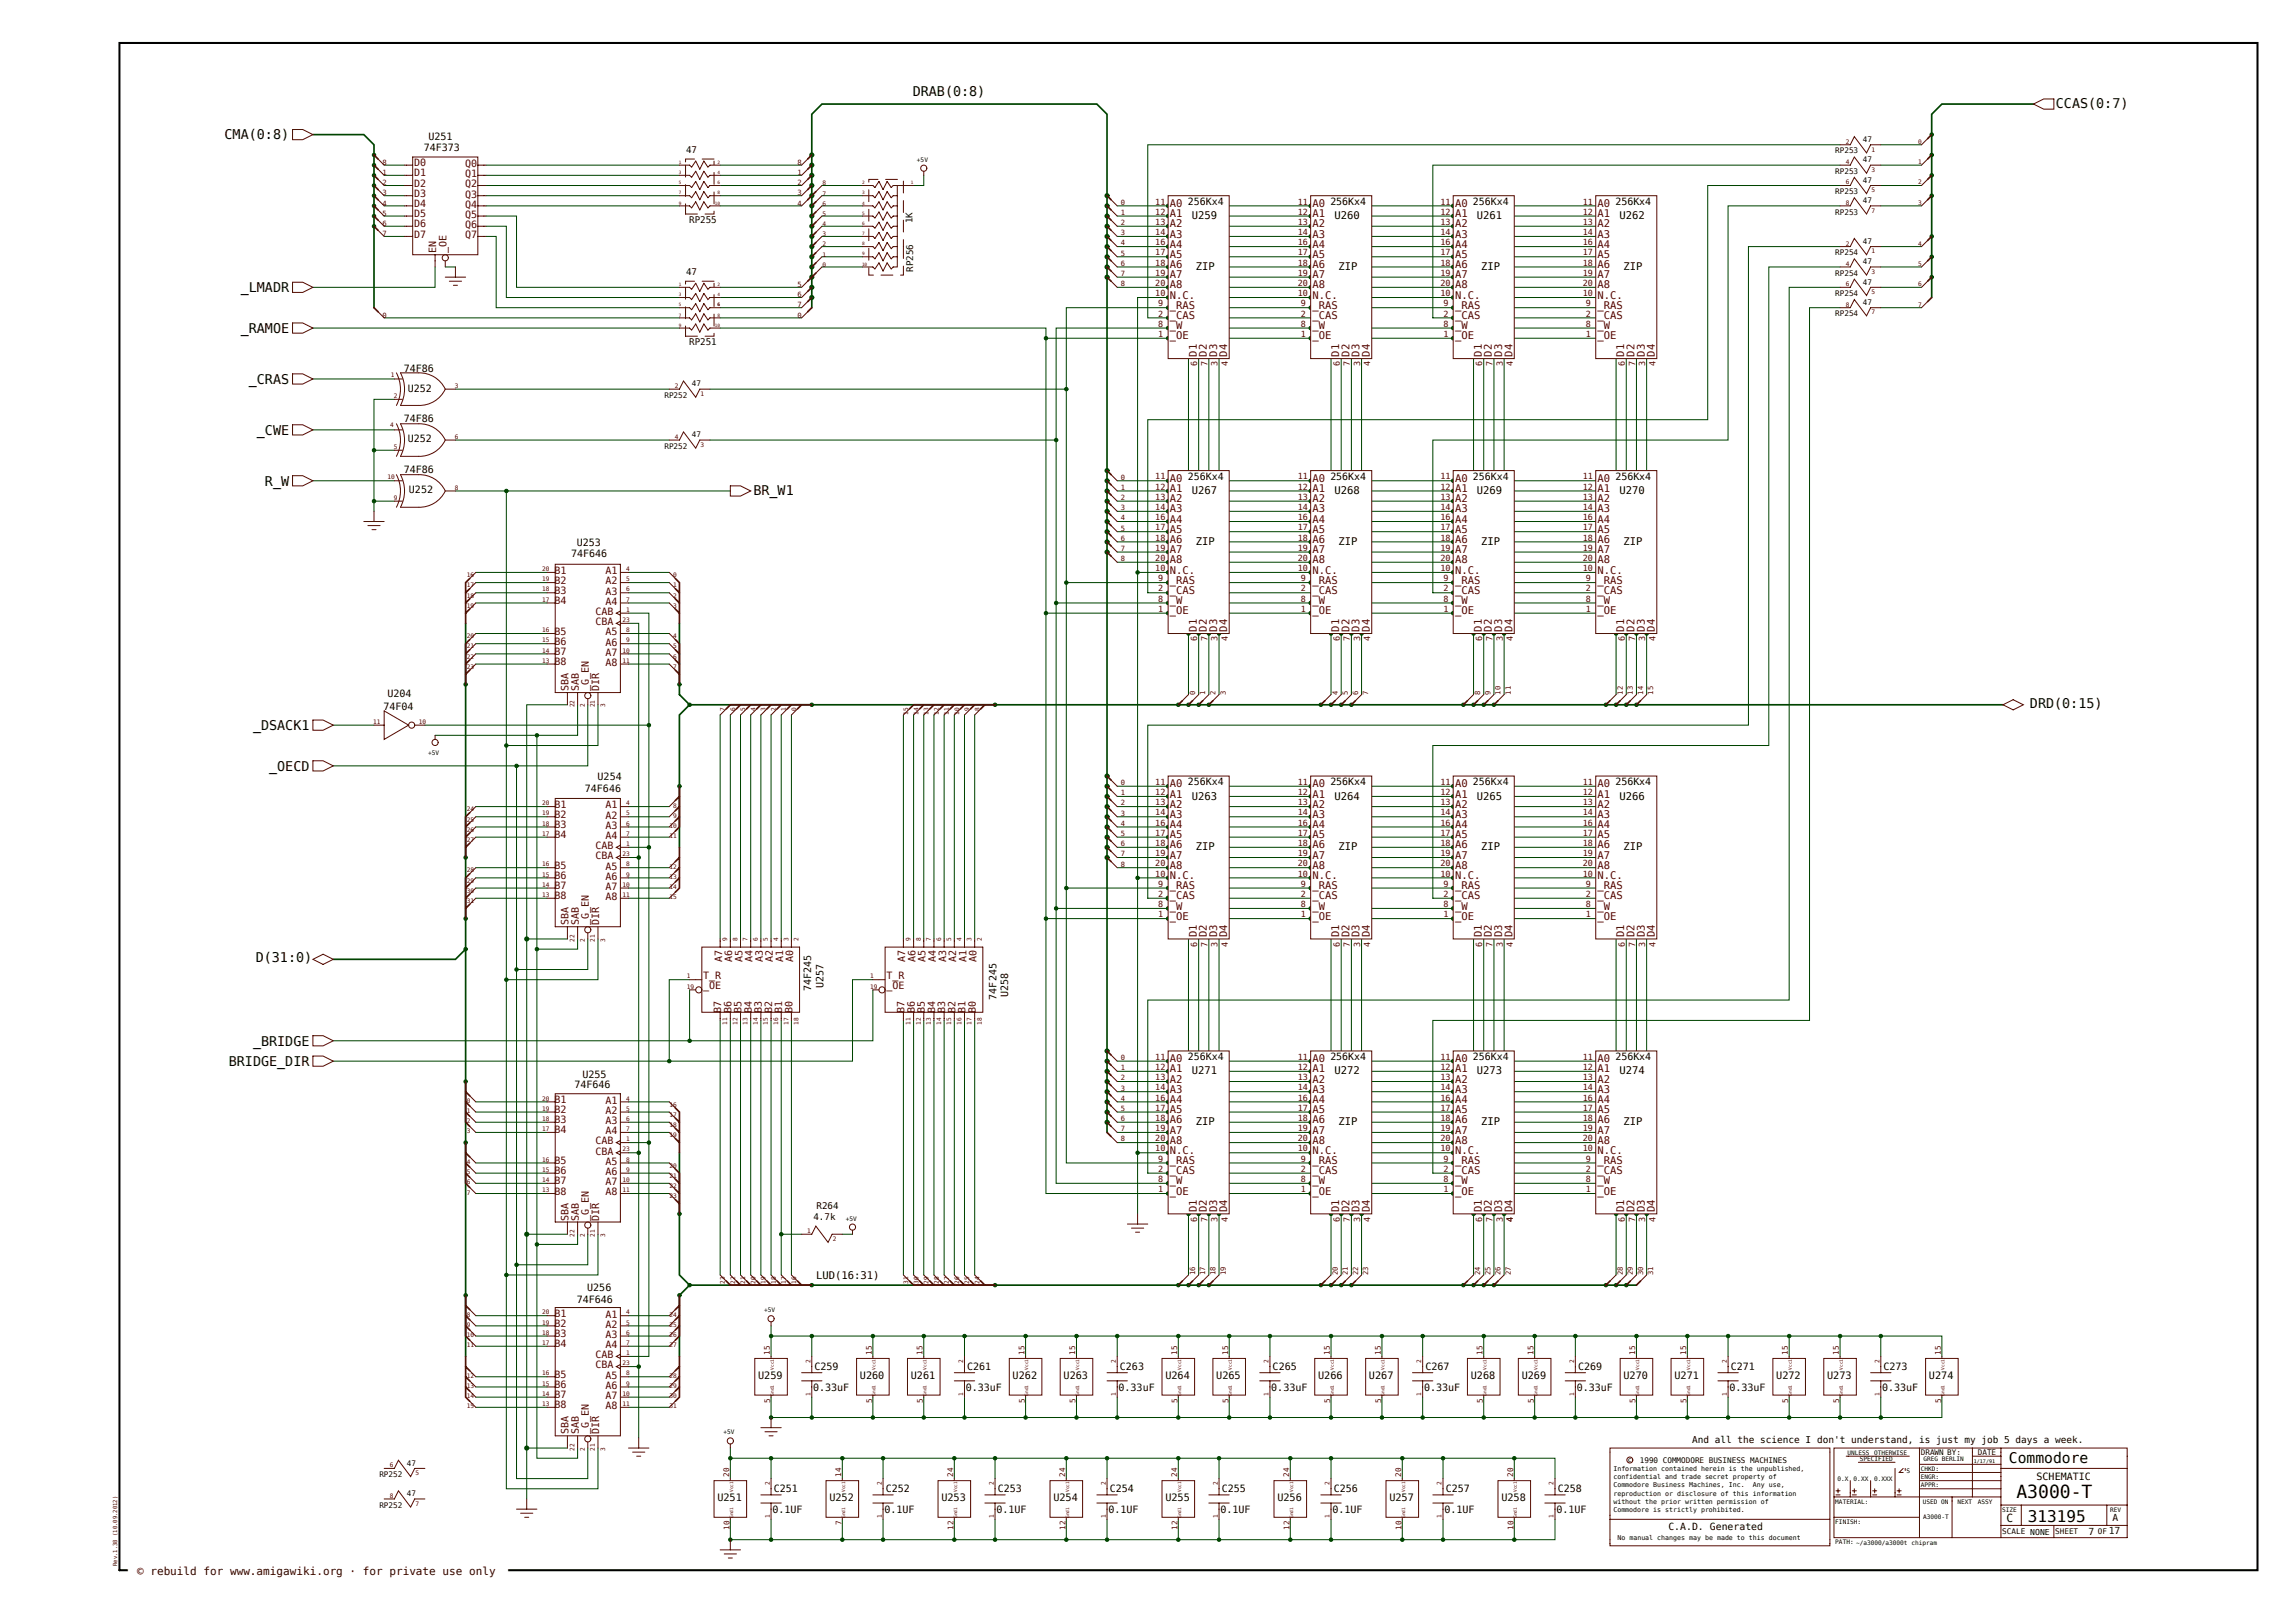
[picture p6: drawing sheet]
<svg xmlns="http://www.w3.org/2000/svg" width="420mm" height="297mm" viewBox="0 0 420 297" stroke-linecap="round" stroke-linejoin="round" font-family="sans-serif">
<defs><g id="words">
<text font-size="3.3" x="369" y="274.2">A3000-T</text>
<text font-size="2.9" x="371.1" y="278.6">313195</text>
<text font-size="2.7" x="367.6" y="267.7">Commodore</text>
<g font-size="2.5">
<text x="167" y="17.6">DRAB(0:8)</text>
<text x="376.2" y="19.7">CCAS(0:7)</text>
<text x="41.1" y="25.5">CMA(0:8)</text>
<text x="44.1" y="53.5">_LMADR</text>
<text x="44.1" y="60.9">_RAMOE</text>
<text x="45.5" y="70.2">_CRAS</text>
<text x="47" y="79.5">_CWE</text>
<text x="48.5" y="88.9">R_W</text>
<text x="137.9" y="90.6">BR_W1</text>
<text x="371.5" y="129.5">DRD(0:15)</text>
<text x="46.3" y="133.6">_DSACK1</text>
<text x="49.3" y="141">_OECD</text>
<text x="46.8" y="176">D(31:0)</text>
<text x="46.3" y="191.3">_BRIDGE</text>
<text x="41.9" y="195.1">BRIDGE_DIR</text>
</g>
<text font-size="2" x="367.2" y="278.5">C</text>
<text font-size="2" fill="#300" x="25.1" y="288.2">© rebuild for www.amigawiki.org · for private use only</text>
<g font-size="1.9" fill="#500">
<text x="214.1" y="39.7">A1</text>
<text x="214.1" y="37.9">A0</text>
<text x="214.1" y="41.6">A2</text>
<text x="240.2" y="39.7">A1</text>
<text x="240.2" y="37.9">A0</text>
<text x="240.2" y="41.6">A2</text>
<text x="266.3" y="39.7">A1</text>
<text x="266.3" y="37.9">A0</text>
<text x="266.3" y="41.6">A2</text>
<text x="292.4" y="39.7">A1</text>
<text x="292.4" y="37.9">A0</text>
<text x="292.4" y="41.6">A2</text>
<text x="214.1" y="43.5">A3</text>
<text x="214.1" y="47.2">A5</text>
<text x="214.1" y="45.3">A4</text>
<text x="240.2" y="43.5">A3</text>
<text x="240.2" y="47.2">A5</text>
<text x="240.2" y="45.3">A4</text>
<text x="266.3" y="43.5">A3</text>
<text x="266.3" y="47.2">A5</text>
<text x="266.3" y="45.3">A4</text>
<text x="292.4" y="43.5">A3</text>
<text x="292.4" y="47.2">A5</text>
<text x="292.4" y="45.3">A4</text>
<text x="214.1" y="52.8">A8</text>
<text x="214.1" y="50.9">A7</text>
<text x="214.1" y="49.1">A6</text>
<text x="240.2" y="52.8">A8</text>
<text x="240.2" y="50.9">A7</text>
<text x="240.2" y="49.1">A6</text>
<text x="266.3" y="52.8">A8</text>
<text x="266.3" y="50.9">A7</text>
<text x="266.3" y="49.1">A6</text>
<text x="292.4" y="52.8">A8</text>
<text x="292.4" y="50.9">A7</text>
<text x="292.4" y="49.1">A6</text>
<text x="214.1" y="54.6">N.C.</text>
<text x="214.1" y="56.5">_RAS</text>
<text x="214.1" y="58.4">_CAS</text>
<text x="240.2" y="54.6">N.C.</text>
<text x="240.2" y="56.5">_RAS</text>
<text x="240.2" y="58.4">_CAS</text>
<text x="266.3" y="54.6">N.C.</text>
<text x="266.3" y="56.5">_RAS</text>
<text x="266.3" y="58.4">_CAS</text>
<text x="292.4" y="54.6">N.C.</text>
<text x="292.4" y="56.5">_RAS</text>
<text x="292.4" y="58.4">_CAS</text>
<text x="214.1" y="60.2">_W</text>
<text x="214.1" y="62.1">_OE</text>
<text x="219" y="65.3" transform="rotate(-90 219 65.3)">D1</text>
<text x="220.9" y="65.3" transform="rotate(-90 220.9 65.3)">D2</text>
<text x="222.7" y="65.3" transform="rotate(-90 222.7 65.3)">D3</text>
<text x="224.6" y="65.3" transform="rotate(-90 224.6 65.3)">D4</text>
<text x="240.2" y="60.2">_W</text>
<text x="240.2" y="62.1">_OE</text>
<text x="245.1" y="65.3" transform="rotate(-90 245.1 65.3)">D1</text>
<text x="247" y="65.3" transform="rotate(-90 247 65.3)">D2</text>
<text x="248.8" y="65.3" transform="rotate(-90 248.8 65.3)">D3</text>
<text x="250.7" y="65.3" transform="rotate(-90 250.7 65.3)">D4</text>
<text x="266.3" y="60.2">_W</text>
<text x="266.3" y="62.1">_OE</text>
<text x="271.2" y="65.3" transform="rotate(-90 271.2 65.3)">D1</text>
<text x="273" y="65.3" transform="rotate(-90 273 65.3)">D2</text>
<text x="274.9" y="65.3" transform="rotate(-90 274.9 65.3)">D3</text>
<text x="276.8" y="65.3" transform="rotate(-90 276.8 65.3)">D4</text>
<text x="292.4" y="60.2">_W</text>
<text x="292.4" y="62.1">_OE</text>
<text x="297.3" y="65.3" transform="rotate(-90 297.3 65.3)">D1</text>
<text x="299.1" y="65.3" transform="rotate(-90 299.1 65.3)">D2</text>
<text x="301" y="65.3" transform="rotate(-90 301 65.3)">D3</text>
<text x="302.9" y="65.3" transform="rotate(-90 302.9 65.3)">D4</text>
<text x="214.1" y="88.2">A0</text>
<text x="240.2" y="88.2">A0</text>
<text x="266.3" y="88.2">A0</text>
<text x="292.4" y="88.2">A0</text>
<text x="214.1" y="90">A1</text>
<text x="214.1" y="93.8">A3</text>
<text x="214.1" y="91.9">A2</text>
<text x="214.1" y="95.6">A4</text>
<text x="240.2" y="90">A1</text>
<text x="240.2" y="93.8">A3</text>
<text x="240.2" y="91.9">A2</text>
<text x="240.2" y="95.6">A4</text>
<text x="266.3" y="90">A1</text>
<text x="266.3" y="93.8">A3</text>
<text x="266.3" y="91.9">A2</text>
<text x="266.3" y="95.6">A4</text>
<text x="292.4" y="90">A1</text>
<text x="292.4" y="93.8">A3</text>
<text x="292.4" y="91.9">A2</text>
<text x="292.4" y="95.6">A4</text>
<text x="214.1" y="99.4">A6</text>
<text x="214.1" y="97.5">A5</text>
<text x="214.1" y="101.2">A7</text>
<text x="240.2" y="99.4">A6</text>
<text x="240.2" y="97.5">A5</text>
<text x="240.2" y="101.2">A7</text>
<text x="266.3" y="99.4">A6</text>
<text x="266.3" y="97.5">A5</text>
<text x="266.3" y="101.2">A7</text>
<text x="292.4" y="99.4">A6</text>
<text x="292.4" y="97.5">A5</text>
<text x="292.4" y="101.2">A7</text>
<text x="214.1" y="105">N.C.</text>
<text x="214.1" y="103.1">A8</text>
<text x="214.1" y="106.8">_RAS</text>
<text x="240.2" y="105">N.C.</text>
<text x="240.2" y="103.1">A8</text>
<text x="240.2" y="106.8">_RAS</text>
<text x="266.3" y="105">N.C.</text>
<text x="266.3" y="103.1">A8</text>
<text x="266.3" y="106.8">_RAS</text>
<text x="292.4" y="105">N.C.</text>
<text x="292.4" y="103.1">A8</text>
<text x="292.4" y="106.8">_RAS</text>
<text x="214.1" y="110.5">_W</text>
<text x="214.1" y="108.7">_CAS</text>
<text x="214.1" y="112.4">_OE</text>
<text x="240.2" y="110.5">_W</text>
<text x="240.2" y="108.7">_CAS</text>
<text x="240.2" y="112.4">_OE</text>
<text x="266.3" y="110.5">_W</text>
<text x="266.3" y="108.7">_CAS</text>
<text x="266.3" y="112.4">_OE</text>
<text x="292.4" y="110.5">_W</text>
<text x="292.4" y="108.7">_CAS</text>
<text x="292.4" y="112.4">_OE</text>
<text x="219" y="115.6" transform="rotate(-90 219 115.6)">D1</text>
<text x="220.9" y="115.6" transform="rotate(-90 220.9 115.6)">D2</text>
<text x="222.7" y="115.6" transform="rotate(-90 222.7 115.6)">D3</text>
<text x="224.6" y="115.6" transform="rotate(-90 224.6 115.6)">D4</text>
<text x="245.1" y="115.6" transform="rotate(-90 245.1 115.6)">D1</text>
<text x="247" y="115.6" transform="rotate(-90 247 115.6)">D2</text>
<text x="248.8" y="115.6" transform="rotate(-90 248.8 115.6)">D3</text>
<text x="250.7" y="115.6" transform="rotate(-90 250.7 115.6)">D4</text>
<text x="271.2" y="115.6" transform="rotate(-90 271.2 115.6)">D1</text>
<text x="273" y="115.6" transform="rotate(-90 273 115.6)">D2</text>
<text x="274.9" y="115.6" transform="rotate(-90 274.9 115.6)">D3</text>
<text x="276.8" y="115.6" transform="rotate(-90 276.8 115.6)">D4</text>
<text x="297.3" y="115.6" transform="rotate(-90 297.3 115.6)">D1</text>
<text x="299.1" y="115.6" transform="rotate(-90 299.1 115.6)">D2</text>
<text x="301" y="115.6" transform="rotate(-90 301 115.6)">D3</text>
<text x="302.9" y="115.6" transform="rotate(-90 302.9 115.6)">D4</text>
<text x="214.1" y="149.7">A3</text>
<text x="214.1" y="144.1">A0</text>
<text x="214.1" y="147.8">A2</text>
<text x="214.1" y="145.9">A1</text>
<text x="240.2" y="149.7">A3</text>
<text x="240.2" y="144.1">A0</text>
<text x="240.2" y="147.8">A2</text>
<text x="240.2" y="145.9">A1</text>
<text x="266.3" y="149.7">A3</text>
<text x="266.3" y="144.1">A0</text>
<text x="266.3" y="147.8">A2</text>
<text x="266.3" y="145.9">A1</text>
<text x="292.4" y="149.7">A3</text>
<text x="292.4" y="144.1">A0</text>
<text x="292.4" y="147.8">A2</text>
<text x="292.4" y="145.9">A1</text>
<text x="214.1" y="153.4">A5</text>
<text x="214.1" y="151.5">A4</text>
<text x="214.1" y="155.3">A6</text>
<text x="240.2" y="153.4">A5</text>
<text x="240.2" y="151.5">A4</text>
<text x="240.2" y="155.3">A6</text>
<text x="266.3" y="153.4">A5</text>
<text x="266.3" y="151.5">A4</text>
<text x="266.3" y="155.3">A6</text>
<text x="292.4" y="153.4">A5</text>
<text x="292.4" y="151.5">A4</text>
<text x="292.4" y="155.3">A6</text>
<text x="214.1" y="160.8">N.C.</text>
<text x="214.1" y="159">A8</text>
<text x="214.1" y="157.1">A7</text>
<text x="240.2" y="160.8">N.C.</text>
<text x="240.2" y="159">A8</text>
<text x="240.2" y="157.1">A7</text>
<text x="266.3" y="160.8">N.C.</text>
<text x="266.3" y="159">A8</text>
<text x="266.3" y="157.1">A7</text>
<text x="292.4" y="160.8">N.C.</text>
<text x="292.4" y="159">A8</text>
<text x="292.4" y="157.1">A7</text>
<text x="214.1" y="166.4">_W</text>
<text x="214.1" y="162.7">_RAS</text>
<text x="214.1" y="164.6">_CAS</text>
<text x="240.2" y="166.4">_W</text>
<text x="240.2" y="162.7">_RAS</text>
<text x="240.2" y="164.6">_CAS</text>
<text x="266.3" y="166.4">_W</text>
<text x="266.3" y="162.7">_RAS</text>
<text x="266.3" y="164.6">_CAS</text>
<text x="292.4" y="166.4">_W</text>
<text x="292.4" y="162.7">_RAS</text>
<text x="292.4" y="164.6">_CAS</text>
<text x="214.1" y="168.3">_OE</text>
<text x="219" y="171.5" transform="rotate(-90 219 171.5)">D1</text>
<text x="220.9" y="171.5" transform="rotate(-90 220.9 171.5)">D2</text>
<text x="222.7" y="171.5" transform="rotate(-90 222.7 171.5)">D3</text>
<text x="224.6" y="171.5" transform="rotate(-90 224.6 171.5)">D4</text>
<text x="240.2" y="168.3">_OE</text>
<text x="245.1" y="171.5" transform="rotate(-90 245.1 171.5)">D1</text>
<text x="247" y="171.5" transform="rotate(-90 247 171.5)">D2</text>
<text x="248.8" y="171.5" transform="rotate(-90 248.8 171.5)">D3</text>
<text x="250.7" y="171.5" transform="rotate(-90 250.7 171.5)">D4</text>
<text x="266.3" y="168.3">_OE</text>
<text x="271.2" y="171.5" transform="rotate(-90 271.2 171.5)">D1</text>
<text x="273" y="171.5" transform="rotate(-90 273 171.5)">D2</text>
<text x="274.9" y="171.5" transform="rotate(-90 274.9 171.5)">D3</text>
<text x="276.8" y="171.5" transform="rotate(-90 276.8 171.5)">D4</text>
<text x="292.4" y="168.3">_OE</text>
<text x="297.3" y="171.5" transform="rotate(-90 297.3 171.5)">D1</text>
<text x="299.1" y="171.5" transform="rotate(-90 299.1 171.5)">D2</text>
<text x="301" y="171.5" transform="rotate(-90 301 171.5)">D3</text>
<text x="302.9" y="171.5" transform="rotate(-90 302.9 171.5)">D4</text>
<text x="214.1" y="196.2">A1</text>
<text x="214.1" y="194.4">A0</text>
<text x="240.2" y="196.2">A1</text>
<text x="240.2" y="194.4">A0</text>
<text x="266.3" y="196.2">A1</text>
<text x="266.3" y="194.4">A0</text>
<text x="292.4" y="196.2">A1</text>
<text x="292.4" y="194.4">A0</text>
<text x="214.1" y="201.8">A4</text>
<text x="214.1" y="198.1">A2</text>
<text x="214.1" y="203.7">A5</text>
<text x="214.1" y="200">A3</text>
<text x="240.2" y="201.8">A4</text>
<text x="240.2" y="198.1">A2</text>
<text x="240.2" y="203.7">A5</text>
<text x="240.2" y="200">A3</text>
<text x="266.3" y="201.8">A4</text>
<text x="266.3" y="198.1">A2</text>
<text x="266.3" y="203.7">A5</text>
<text x="266.3" y="200">A3</text>
<text x="292.4" y="201.8">A4</text>
<text x="292.4" y="198.1">A2</text>
<text x="292.4" y="203.7">A5</text>
<text x="292.4" y="200">A3</text>
<text x="214.1" y="205.6">A6</text>
<text x="214.1" y="207.4">A7</text>
<text x="214.1" y="209.3">A8</text>
<text x="240.2" y="205.6">A6</text>
<text x="240.2" y="207.4">A7</text>
<text x="240.2" y="209.3">A8</text>
<text x="266.3" y="205.6">A6</text>
<text x="266.3" y="207.4">A7</text>
<text x="266.3" y="209.3">A8</text>
<text x="292.4" y="205.6">A6</text>
<text x="292.4" y="207.4">A7</text>
<text x="292.4" y="209.3">A8</text>
<text x="214.1" y="211.2">N.C.</text>
<text x="214.1" y="214.9">_CAS</text>
<text x="214.1" y="213">_RAS</text>
<text x="240.2" y="211.2">N.C.</text>
<text x="240.2" y="214.9">_CAS</text>
<text x="240.2" y="213">_RAS</text>
<text x="266.3" y="211.2">N.C.</text>
<text x="266.3" y="214.9">_CAS</text>
<text x="266.3" y="213">_RAS</text>
<text x="292.4" y="211.2">N.C.</text>
<text x="292.4" y="214.9">_CAS</text>
<text x="292.4" y="213">_RAS</text>
<text x="214.1" y="216.7">_W</text>
<text x="214.1" y="218.6">_OE</text>
<text x="219" y="221.8" transform="rotate(-90 219 221.8)">D1</text>
<text x="220.9" y="221.8" transform="rotate(-90 220.9 221.8)">D2</text>
<text x="222.7" y="221.8" transform="rotate(-90 222.7 221.8)">D3</text>
<text x="224.6" y="221.8" transform="rotate(-90 224.6 221.8)">D4</text>
<text x="240.2" y="216.7">_W</text>
<text x="240.2" y="218.6">_OE</text>
<text x="245.1" y="221.8" transform="rotate(-90 245.1 221.8)">D1</text>
<text x="247" y="221.8" transform="rotate(-90 247 221.8)">D2</text>
<text x="248.8" y="221.8" transform="rotate(-90 248.8 221.8)">D3</text>
<text x="250.7" y="221.8" transform="rotate(-90 250.7 221.8)">D4</text>
<text x="266.3" y="216.7">_W</text>
<text x="266.3" y="218.6">_OE</text>
<text x="271.2" y="221.8" transform="rotate(-90 271.2 221.8)">D1</text>
<text x="273" y="221.8" transform="rotate(-90 273 221.8)">D2</text>
<text x="274.9" y="221.8" transform="rotate(-90 274.9 221.8)">D3</text>
<text x="276.8" y="221.8" transform="rotate(-90 276.8 221.8)">D4</text>
<text x="292.4" y="216.7">_W</text>
<text x="292.4" y="218.6">_OE</text>
<text x="297.3" y="221.8" transform="rotate(-90 297.3 221.8)">D1</text>
<text x="299.1" y="221.8" transform="rotate(-90 299.1 221.8)">D2</text>
<text x="301" y="221.8" transform="rotate(-90 301 221.8)">D3</text>
<text x="302.9" y="221.8" transform="rotate(-90 302.9 221.8)">D4</text>
</g>
<g font-size="1.9">
<text x="218.1" y="40.1">U259</text>
<text x="244.2" y="40.1">U260</text>
<text x="270.3" y="40.1">U261</text>
<text x="296.4" y="40.1">U262</text>
<text x="218.9" y="49.4">ZIP</text>
<text x="245" y="49.4">ZIP</text>
<text x="271" y="49.4">ZIP</text>
<text x="297.1" y="49.4">ZIP</text>
<text x="218.1" y="90.4">U267</text>
<text x="244.2" y="90.4">U268</text>
<text x="270.3" y="90.4">U269</text>
<text x="296.4" y="90.4">U270</text>
<text x="218.9" y="99.7">ZIP</text>
<text x="245" y="99.7">ZIP</text>
<text x="271" y="99.7">ZIP</text>
<text x="297.1" y="99.7">ZIP</text>
<text x="218.1" y="146.3">U263</text>
<text x="244.2" y="146.3">U264</text>
<text x="270.3" y="146.3">U265</text>
<text x="296.4" y="146.3">U266</text>
<text x="218.9" y="155.6">ZIP</text>
<text x="245" y="155.6">ZIP</text>
<text x="271" y="155.6">ZIP</text>
<text x="297.1" y="155.6">ZIP</text>
<text x="218.1" y="196.6">U271</text>
<text x="244.2" y="196.6">U272</text>
<text x="270.3" y="196.6">U273</text>
<text x="296.4" y="196.6">U274</text>
<text x="218.9" y="205.9">ZIP</text>
<text x="245" y="205.9">ZIP</text>
<text x="271" y="205.9">ZIP</text>
<text x="297.1" y="205.9">ZIP</text>
<text x="149.4" y="234">LUD(16:31)</text>
<text x="138.7" y="252.3">U259</text>
<text x="157.4" y="252.3">U260</text>
<text x="166.7" y="252.3">U261</text>
<text x="185.3" y="252.3">U262</text>
<text x="194.6" y="252.3">U263</text>
<text x="213.3" y="252.3">U264</text>
<text x="222.6" y="252.3">U265</text>
<text x="241.2" y="252.3">U266</text>
<text x="250.5" y="252.3">U267</text>
<text x="269.2" y="252.3">U268</text>
<text x="278.5" y="252.3">U269</text>
<text x="297.1" y="252.3">U270</text>
<text x="306.4" y="252.3">U271</text>
<text x="325.1" y="252.3">U272</text>
<text x="334.4" y="252.3">U273</text>
<text x="353" y="252.3">U274</text>
<text x="131.3" y="274.7">U251</text>
<text x="151.8" y="274.7">U252</text>
<text x="172.3" y="274.7">U253</text>
<text x="192.8" y="274.7">U254</text>
<text x="213.3" y="274.7">U255</text>
<text x="233.8" y="274.7">U256</text>
<text x="254.3" y="274.7">U257</text>
<text x="274.8" y="274.7">U258</text>
</g>
<g font-size="1.8">
<text x="77.5" y="27.6">74F373</text>
<text x="78.4" y="25.7">U251</text>
<text x="217.4" y="37.5">256Kx4</text>
<text x="243.5" y="37.5">256Kx4</text>
<text x="269.5" y="37.5">256Kx4</text>
<text x="295.6" y="37.5">256Kx4</text>
<text x="73.9" y="68">74F86</text>
<text x="74.6" y="71.7">U252</text>
<text x="73.9" y="77.3">74F86</text>
<text x="74.6" y="80.8">U252</text>
<text x="73.9" y="86.6">74F86</text>
<text x="217.4" y="87.8">256Kx4</text>
<text x="243.5" y="87.8">256Kx4</text>
<text x="269.5" y="87.8">256Kx4</text>
<text x="295.6" y="87.8">256Kx4</text>
<text x="74.8" y="90.2">U252</text>
<text x="105.5" y="99.9">U253</text>
<text x="104.5" y="102">74F646</text>
<text x="70.2" y="129.8">74F04</text>
<text x="70.9" y="127.5">U204</text>
<text x="109.4" y="142.7">U254</text>
<text x="217.4" y="143.7">256Kx4</text>
<text x="243.5" y="143.7">256Kx4</text>
<text x="269.5" y="143.7">256Kx4</text>
<text x="295.6" y="143.7">256Kx4</text>
<text x="107" y="144.9">74F646</text>
<text x="148.5" y="181.3" transform="rotate(-90 148.5 181.3)">74F245</text>
<text x="150.7" y="180.8" transform="rotate(-90 150.7 180.8)">U257</text>
<text x="182.4" y="182.9" transform="rotate(-90 182.4 182.9)">74F245</text>
<text x="184.5" y="182.4" transform="rotate(-90 184.5 182.4)">U258</text>
<text x="106.6" y="197.3">U255</text>
<text x="217.4" y="194">256Kx4</text>
<text x="243.5" y="194">256Kx4</text>
<text x="269.5" y="194">256Kx4</text>
<text x="295.6" y="194">256Kx4</text>
<text x="105.1" y="199.2">74F646</text>
<text x="105.5" y="238.4">74F646</text>
<text x="107.5" y="236.2">U256</text>
<text x="149.1" y="250.7">C259</text>
<text x="177" y="250.7">C261</text>
<text x="205" y="250.7">C263</text>
<text x="232.9" y="250.7">C265</text>
<text x="260.9" y="250.7">C267</text>
<text x="288.8" y="250.7">C269</text>
<text x="316.7" y="250.7">C271</text>
<text x="344.7" y="250.7">C273</text>
<text x="148.8" y="254.6">0.33uF</text>
<text x="176.8" y="254.6">0.33uF</text>
<text x="204.7" y="254.6">0.33uF</text>
<text x="232.7" y="254.6">0.33uF</text>
<text x="260.6" y="254.6">0.33uF</text>
<text x="288.6" y="254.6">0.33uF</text>
<text x="316.5" y="254.6">0.33uF</text>
<text x="344.4" y="254.6">0.33uF</text>
<text x="141.6" y="273">C251</text>
<text x="162.1" y="273">C252</text>
<text x="182.6" y="273">C253</text>
<text x="203.1" y="273">C254</text>
<text x="223.6" y="273">C255</text>
<text x="244.1" y="273">C256</text>
<text x="264.6" y="273">C257</text>
<text x="285.1" y="273">C258</text>
<text x="372.7" y="270.8">SCHEMATIC</text>
<text x="141.4" y="276.9">0.1UF</text>
<text x="161.9" y="276.9">0.1UF</text>
<text x="182.3" y="276.9">0.1UF</text>
<text x="202.8" y="276.9">0.1UF</text>
<text x="223.3" y="276.9">0.1UF</text>
<text x="243.8" y="276.9">0.1UF</text>
<text x="264.3" y="276.9">0.1UF</text>
<text x="284.8" y="276.9">0.1UF</text>
<text x="305.3" y="280">C.A.D. Generated</text>
<text x="382.2" y="280.9">7</text>
<text x="385.9" y="280.7">17</text>
<text x="386.6" y="278.3">A</text>
</g>
<g font-size="1.8" fill="#500">
<text x="75.8" y="30.4">D0</text>
<text x="75.8" y="34.1">D2</text>
<text x="75.8" y="32.3">D1</text>
<text x="85.1" y="30.6">Q0</text>
<text x="85.1" y="34.3">Q2</text>
<text x="85.1" y="32.4">Q1</text>
<text x="75.8" y="39.7">D5</text>
<text x="75.8" y="37.9">D4</text>
<text x="75.8" y="41.6">D6</text>
<text x="75.8" y="36">D3</text>
<text x="85.1" y="39.9">Q5</text>
<text x="85.1" y="38">Q4</text>
<text x="85.1" y="41.7">Q6</text>
<text x="85.1" y="36.2">Q3</text>
<text x="75.8" y="43.5">D7</text>
<text x="79.8" y="46.4" transform="rotate(-90 79.8 46.4)">EN</text>
<text x="81.7" y="46.4" transform="rotate(-90 81.7 46.4)">_OE</text>
<text x="85.1" y="43.6">Q7</text>
<text x="101.5" y="106.8">B2</text>
<text x="101.5" y="104.9">B1</text>
<text x="110.8" y="107">A2</text>
<text x="110.8" y="105.1">A1</text>
<text x="101.5" y="110.5">B4</text>
<text x="101.5" y="108.7">B3</text>
<text x="109" y="112.5">CAB</text>
<text x="110.8" y="110.7">A4</text>
<text x="110.8" y="108.8">A3</text>
<text x="101.5" y="116.1">B5</text>
<text x="101.5" y="119.9">B7</text>
<text x="101.5" y="118">B6</text>
<text x="109" y="114.4">CBA</text>
<text x="110.8" y="116.3">A5</text>
<text x="110.8" y="118.1">A6</text>
<text x="101.5" y="121.7">B8</text>
<text x="110.8" y="121.9">A8</text>
<text x="110.8" y="120">A7</text>
<text x="104" y="126.5" transform="rotate(-90 104 126.5)">SBA</text>
<text x="105.9" y="126.5" transform="rotate(-90 105.9 126.5)">SAB</text>
<text x="107.8" y="126.5" transform="rotate(-90 107.8 126.5)">_G_EN</text>
<text x="109.6" y="126.5" transform="rotate(-90 109.6 126.5)">DIR</text>
<text x="101.5" y="149.7">B2</text>
<text x="101.5" y="147.8">B1</text>
<text x="110.8" y="149.8">A2</text>
<text x="110.8" y="147.9">A1</text>
<text x="101.5" y="153.4">B4</text>
<text x="101.5" y="151.5">B3</text>
<text x="109" y="155.4">CAB</text>
<text x="110.8" y="153.5">A4</text>
<text x="110.8" y="151.7">A3</text>
<text x="101.5" y="159">B5</text>
<text x="101.5" y="160.8">B6</text>
<text x="109" y="157.3">CBA</text>
<text x="110.8" y="159.1">A5</text>
<text x="110.8" y="161">A6</text>
<text x="101.5" y="162.7">B7</text>
<text x="101.5" y="164.6">B8</text>
<text x="110.8" y="162.9">A7</text>
<text x="110.8" y="164.7">A8</text>
<text x="104" y="169.3" transform="rotate(-90 104 169.3)">SBA</text>
<text x="105.9" y="169.3" transform="rotate(-90 105.9 169.3)">SAB</text>
<text x="107.8" y="169.3" transform="rotate(-90 107.8 169.3)">_G_EN</text>
<text x="109.6" y="169.3" transform="rotate(-90 109.6 169.3)">DIR</text>
<text x="128.7" y="179.1">T_R</text>
<text x="132.1" y="176" transform="rotate(-90 132.1 176)">A7</text>
<text x="134" y="176" transform="rotate(-90 134 176)">A6</text>
<text x="135.9" y="176" transform="rotate(-90 135.9 176)">A5</text>
<text x="137.7" y="176" transform="rotate(-90 137.7 176)">A4</text>
<text x="139.6" y="176" transform="rotate(-90 139.6 176)">A3</text>
<text x="141.5" y="176" transform="rotate(-90 141.5 176)">A2</text>
<text x="143.3" y="176" transform="rotate(-90 143.3 176)">A1</text>
<text x="145.2" y="176" transform="rotate(-90 145.2 176)">A0</text>
<text x="162.2" y="179.1">T_R</text>
<text x="165.7" y="176" transform="rotate(-90 165.7 176)">A7</text>
<text x="167.5" y="176" transform="rotate(-90 167.5 176)">A6</text>
<text x="169.4" y="176" transform="rotate(-90 169.4 176)">A5</text>
<text x="171.3" y="176" transform="rotate(-90 171.3 176)">A4</text>
<text x="173.1" y="176" transform="rotate(-90 173.1 176)">A3</text>
<text x="175" y="176" transform="rotate(-90 175 176)">A2</text>
<text x="176.9" y="176" transform="rotate(-90 176.9 176)">A1</text>
<text x="178.7" y="176" transform="rotate(-90 178.7 176)">A0</text>
<text x="128.7" y="181">_OE</text>
<text x="132" y="185.4" transform="rotate(-90 132 185.4)">B7</text>
<text x="133.9" y="185.4" transform="rotate(-90 133.9 185.4)">B6</text>
<text x="135.7" y="185.4" transform="rotate(-90 135.7 185.4)">B5</text>
<text x="137.6" y="185.4" transform="rotate(-90 137.6 185.4)">B4</text>
<text x="139.4" y="185.4" transform="rotate(-90 139.4 185.4)">B3</text>
<text x="141.3" y="185.4" transform="rotate(-90 141.3 185.4)">B2</text>
<text x="143.2" y="185.4" transform="rotate(-90 143.2 185.4)">B1</text>
<text x="145" y="185.4" transform="rotate(-90 145 185.4)">B0</text>
<text x="162.2" y="181">_OE</text>
<text x="165.5" y="185.4" transform="rotate(-90 165.5 185.4)">B7</text>
<text x="167.4" y="185.4" transform="rotate(-90 167.4 185.4)">B6</text>
<text x="169.3" y="185.4" transform="rotate(-90 169.3 185.4)">B5</text>
<text x="171.1" y="185.4" transform="rotate(-90 171.1 185.4)">B4</text>
<text x="173" y="185.4" transform="rotate(-90 173 185.4)">B3</text>
<text x="174.8" y="185.4" transform="rotate(-90 174.8 185.4)">B2</text>
<text x="176.7" y="185.4" transform="rotate(-90 176.7 185.4)">B1</text>
<text x="178.6" y="185.4" transform="rotate(-90 178.6 185.4)">B0</text>
<text x="101.5" y="201.8">B1</text>
<text x="101.5" y="203.7">B2</text>
<text x="110.8" y="202">A1</text>
<text x="110.8" y="203.8">A2</text>
<text x="101.5" y="205.6">B3</text>
<text x="101.5" y="207.4">B4</text>
<text x="109" y="209.4">CAB</text>
<text x="110.8" y="205.7">A3</text>
<text x="110.8" y="207.6">A4</text>
<text x="101.5" y="214.9">B6</text>
<text x="101.5" y="213">B5</text>
<text x="109" y="211.3">CBA</text>
<text x="110.8" y="215">A6</text>
<text x="110.8" y="213.2">A5</text>
<text x="101.5" y="216.7">B7</text>
<text x="101.5" y="218.6">B8</text>
<text x="110.8" y="216.9">A7</text>
<text x="110.8" y="218.8">A8</text>
<text x="104" y="223.4" transform="rotate(-90 104 223.4)">SBA</text>
<text x="105.9" y="223.4" transform="rotate(-90 105.9 223.4)">SAB</text>
<text x="107.8" y="223.4" transform="rotate(-90 107.8 223.4)">_G_EN</text>
<text x="109.6" y="223.4" transform="rotate(-90 109.6 223.4)">DIR</text>
<text x="101.5" y="242.8">B2</text>
<text x="101.5" y="244.7">B3</text>
<text x="101.5" y="241">B1</text>
<text x="110.8" y="243">A2</text>
<text x="110.8" y="244.8">A3</text>
<text x="110.8" y="241.1">A1</text>
<text x="101.5" y="246.6">B4</text>
<text x="109" y="250.4">CBA</text>
<text x="109" y="248.6">CAB</text>
<text x="110.8" y="246.7">A4</text>
<text x="101.5" y="255.9">B7</text>
<text x="101.5" y="252.1">B5</text>
<text x="101.5" y="257.7">B8</text>
<text x="101.5" y="254">B6</text>
<text x="110.8" y="256">A7</text>
<text x="110.8" y="252.3">A5</text>
<text x="110.8" y="257.9">A8</text>
<text x="110.8" y="254.2">A6</text>
<text x="104" y="262.5" transform="rotate(-90 104 262.5)">SBA</text>
<text x="105.9" y="262.5" transform="rotate(-90 105.9 262.5)">SAB</text>
<text x="107.8" y="262.5" transform="rotate(-90 107.8 262.5)">_G_EN</text>
<text x="109.6" y="262.5" transform="rotate(-90 109.6 262.5)">DIR</text>
</g>
<g font-size="1.7">
<text x="125.6" y="27.9">47</text>
<text x="126.1" y="40.7">RP255</text>
<text x="167" y="40.8" transform="rotate(-90 167 40.8)">1K</text>
<text x="125.6" y="50.3">47</text>
<text x="167.1" y="49.7" transform="rotate(-90 167.1 49.7)">RP256</text>
<text x="126.1" y="63.1">RP251</text>
<text x="149.4" y="221.3">R264</text>
<text x="148.9" y="223.3">4.7k</text>
<text x="309.7" y="264.1">And all the science I don't understand, is just my job 5 days a week.</text>
</g>
<g font-size="1.5" fill="#500">
<text x="211.4" y="39.3">12</text>
<text x="211.4" y="37.4">11</text>
<text x="211.4" y="41.2">13</text>
<text x="237.5" y="39.3">12</text>
<text x="237.5" y="37.4">11</text>
<text x="237.5" y="41.2">13</text>
<text x="263.6" y="39.3">12</text>
<text x="263.6" y="37.4">11</text>
<text x="263.6" y="41.2">13</text>
<text x="289.7" y="39.3">12</text>
<text x="289.7" y="37.4">11</text>
<text x="289.7" y="41.2">13</text>
<text x="211.4" y="43">14</text>
<text x="211.4" y="46.7">17</text>
<text x="211.4" y="44.9">16</text>
<text x="237.5" y="43">14</text>
<text x="237.5" y="46.7">17</text>
<text x="237.5" y="44.9">16</text>
<text x="263.6" y="43">14</text>
<text x="263.6" y="46.7">17</text>
<text x="263.6" y="44.9">16</text>
<text x="289.7" y="43">14</text>
<text x="289.7" y="46.7">17</text>
<text x="289.7" y="44.9">16</text>
<text x="211.4" y="52.3">20</text>
<text x="211.4" y="50.5">19</text>
<text x="211.4" y="48.6">18</text>
<text x="237.5" y="52.3">20</text>
<text x="237.5" y="50.5">19</text>
<text x="237.5" y="48.6">18</text>
<text x="263.6" y="52.3">20</text>
<text x="263.6" y="50.5">19</text>
<text x="263.6" y="48.6">18</text>
<text x="289.7" y="52.3">20</text>
<text x="289.7" y="50.5">19</text>
<text x="289.7" y="48.6">18</text>
<text x="211.4" y="54.2">10</text>
<text x="212" y="59.8">8</text>
<text x="212" y="56.1">9</text>
<text x="212" y="57.9">2</text>
<text x="237.5" y="54.2">10</text>
<text x="238.1" y="59.8">8</text>
<text x="238.1" y="56.1">9</text>
<text x="238.1" y="57.9">2</text>
<text x="263.6" y="54.2">10</text>
<text x="264.1" y="59.8">8</text>
<text x="264.1" y="56.1">9</text>
<text x="264.1" y="57.9">2</text>
<text x="289.7" y="54.2">10</text>
<text x="290.2" y="59.8">8</text>
<text x="290.2" y="56.1">9</text>
<text x="290.2" y="57.9">2</text>
<text x="212" y="61.6">1</text>
<text x="238.1" y="61.6">1</text>
<text x="264.1" y="61.6">1</text>
<text x="290.2" y="61.6">1</text>
<text x="219.1" y="67" transform="rotate(-90 219.1 67)">6</text>
<text x="221" y="67" transform="rotate(-90 221 67)">7</text>
<text x="222.8" y="67" transform="rotate(-90 222.8 67)">3</text>
<text x="224.7" y="67" transform="rotate(-90 224.7 67)">4</text>
<text x="245.2" y="67" transform="rotate(-90 245.2 67)">6</text>
<text x="247.1" y="67" transform="rotate(-90 247.1 67)">7</text>
<text x="248.9" y="67" transform="rotate(-90 248.9 67)">3</text>
<text x="250.8" y="67" transform="rotate(-90 250.8 67)">4</text>
<text x="271.3" y="67" transform="rotate(-90 271.3 67)">6</text>
<text x="273.1" y="67" transform="rotate(-90 273.1 67)">7</text>
<text x="275" y="67" transform="rotate(-90 275 67)">3</text>
<text x="276.9" y="67" transform="rotate(-90 276.9 67)">4</text>
<text x="297.4" y="67" transform="rotate(-90 297.4 67)">6</text>
<text x="299.2" y="67" transform="rotate(-90 299.2 67)">7</text>
<text x="301.1" y="67" transform="rotate(-90 301.1 67)">3</text>
<text x="302.9" y="67" transform="rotate(-90 302.9 67)">4</text>
<text x="211.4" y="89.6">12</text>
<text x="211.4" y="87.7">11</text>
<text x="237.5" y="89.6">12</text>
<text x="237.5" y="87.7">11</text>
<text x="263.6" y="89.6">12</text>
<text x="263.6" y="87.7">11</text>
<text x="289.7" y="89.6">12</text>
<text x="289.7" y="87.7">11</text>
<text x="211.4" y="93.3">14</text>
<text x="211.4" y="91.5">13</text>
<text x="211.4" y="95.2">16</text>
<text x="237.5" y="93.3">14</text>
<text x="237.5" y="91.5">13</text>
<text x="237.5" y="95.2">16</text>
<text x="263.6" y="93.3">14</text>
<text x="263.6" y="91.5">13</text>
<text x="263.6" y="95.2">16</text>
<text x="289.7" y="93.3">14</text>
<text x="289.7" y="91.5">13</text>
<text x="289.7" y="95.2">16</text>
<text x="211.4" y="98.9">18</text>
<text x="211.4" y="97">17</text>
<text x="211.4" y="100.8">19</text>
<text x="237.5" y="98.9">18</text>
<text x="237.5" y="97">17</text>
<text x="237.5" y="100.8">19</text>
<text x="263.6" y="98.9">18</text>
<text x="263.6" y="97">17</text>
<text x="263.6" y="100.8">19</text>
<text x="289.7" y="98.9">18</text>
<text x="289.7" y="97">17</text>
<text x="289.7" y="100.8">19</text>
<text x="211.4" y="104.5">10</text>
<text x="211.4" y="102.6">20</text>
<text x="212" y="106.4">9</text>
<text x="237.5" y="104.5">10</text>
<text x="237.5" y="102.6">20</text>
<text x="238.1" y="106.4">9</text>
<text x="263.6" y="104.5">10</text>
<text x="263.6" y="102.6">20</text>
<text x="264.1" y="106.4">9</text>
<text x="289.7" y="104.5">10</text>
<text x="289.7" y="102.6">20</text>
<text x="290.2" y="106.4">9</text>
<text x="212" y="110.1">8</text>
<text x="212" y="108.2">2</text>
<text x="212" y="112">1</text>
<text x="238.1" y="110.1">8</text>
<text x="238.1" y="108.2">2</text>
<text x="238.1" y="112">1</text>
<text x="264.1" y="110.1">8</text>
<text x="264.1" y="108.2">2</text>
<text x="264.1" y="112">1</text>
<text x="290.2" y="110.1">8</text>
<text x="290.2" y="108.2">2</text>
<text x="290.2" y="112">1</text>
<text x="219.1" y="117.4" transform="rotate(-90 219.1 117.4)">6</text>
<text x="221" y="117.4" transform="rotate(-90 221 117.4)">7</text>
<text x="222.8" y="117.4" transform="rotate(-90 222.8 117.4)">3</text>
<text x="224.7" y="117.4" transform="rotate(-90 224.7 117.4)">4</text>
<text x="245.2" y="117.4" transform="rotate(-90 245.2 117.4)">6</text>
<text x="247.1" y="117.4" transform="rotate(-90 247.1 117.4)">7</text>
<text x="248.9" y="117.4" transform="rotate(-90 248.9 117.4)">3</text>
<text x="250.8" y="117.4" transform="rotate(-90 250.8 117.4)">4</text>
<text x="271.3" y="117.4" transform="rotate(-90 271.3 117.4)">6</text>
<text x="273.1" y="117.4" transform="rotate(-90 273.1 117.4)">7</text>
<text x="275" y="117.4" transform="rotate(-90 275 117.4)">3</text>
<text x="276.9" y="117.4" transform="rotate(-90 276.9 117.4)">4</text>
<text x="297.4" y="117.4" transform="rotate(-90 297.4 117.4)">6</text>
<text x="299.2" y="117.4" transform="rotate(-90 299.2 117.4)">7</text>
<text x="301.1" y="117.4" transform="rotate(-90 301.1 117.4)">3</text>
<text x="302.9" y="117.4" transform="rotate(-90 302.9 117.4)">4</text>
<text x="211.4" y="143.6">11</text>
<text x="237.5" y="143.6">11</text>
<text x="263.6" y="143.6">11</text>
<text x="289.7" y="143.6">11</text>
<text x="211.4" y="149.2">14</text>
<text x="211.4" y="147.4">13</text>
<text x="211.4" y="145.5">12</text>
<text x="237.5" y="149.2">14</text>
<text x="237.5" y="147.4">13</text>
<text x="237.5" y="145.5">12</text>
<text x="263.6" y="149.2">14</text>
<text x="263.6" y="147.4">13</text>
<text x="263.6" y="145.5">12</text>
<text x="289.7" y="149.2">14</text>
<text x="289.7" y="147.4">13</text>
<text x="289.7" y="145.5">12</text>
<text x="211.4" y="152.9">17</text>
<text x="211.4" y="151.1">16</text>
<text x="211.4" y="154.8">18</text>
<text x="237.5" y="152.9">17</text>
<text x="237.5" y="151.1">16</text>
<text x="237.5" y="154.8">18</text>
<text x="263.6" y="152.9">17</text>
<text x="263.6" y="151.1">16</text>
<text x="263.6" y="154.8">18</text>
<text x="289.7" y="152.9">17</text>
<text x="289.7" y="151.1">16</text>
<text x="289.7" y="154.8">18</text>
<text x="211.4" y="160.4">10</text>
<text x="211.4" y="158.5">20</text>
<text x="211.4" y="156.7">19</text>
<text x="237.5" y="160.4">10</text>
<text x="237.5" y="158.5">20</text>
<text x="237.5" y="156.7">19</text>
<text x="263.6" y="160.4">10</text>
<text x="263.6" y="158.5">20</text>
<text x="263.6" y="156.7">19</text>
<text x="289.7" y="160.4">10</text>
<text x="289.7" y="158.5">20</text>
<text x="289.7" y="156.7">19</text>
<text x="212" y="166">8</text>
<text x="212" y="162.3">9</text>
<text x="212" y="164.1">2</text>
<text x="212" y="167.9">1</text>
<text x="238.1" y="166">8</text>
<text x="238.1" y="162.3">9</text>
<text x="238.1" y="164.1">2</text>
<text x="238.1" y="167.9">1</text>
<text x="264.1" y="166">8</text>
<text x="264.1" y="162.3">9</text>
<text x="264.1" y="164.1">2</text>
<text x="264.1" y="167.9">1</text>
<text x="290.2" y="166">8</text>
<text x="290.2" y="162.3">9</text>
<text x="290.2" y="164.1">2</text>
<text x="290.2" y="167.9">1</text>
<text x="219.1" y="173.2" transform="rotate(-90 219.1 173.2)">6</text>
<text x="221" y="173.2" transform="rotate(-90 221 173.2)">7</text>
<text x="222.8" y="173.2" transform="rotate(-90 222.8 173.2)">3</text>
<text x="224.7" y="173.2" transform="rotate(-90 224.7 173.2)">4</text>
<text x="245.2" y="173.2" transform="rotate(-90 245.2 173.2)">6</text>
<text x="247.1" y="173.2" transform="rotate(-90 247.1 173.2)">7</text>
<text x="248.9" y="173.2" transform="rotate(-90 248.9 173.2)">3</text>
<text x="250.8" y="173.2" transform="rotate(-90 250.8 173.2)">4</text>
<text x="271.3" y="173.2" transform="rotate(-90 271.3 173.2)">6</text>
<text x="273.1" y="173.2" transform="rotate(-90 273.1 173.2)">7</text>
<text x="275" y="173.2" transform="rotate(-90 275 173.2)">3</text>
<text x="276.9" y="173.2" transform="rotate(-90 276.9 173.2)">4</text>
<text x="297.4" y="173.2" transform="rotate(-90 297.4 173.2)">6</text>
<text x="299.2" y="173.2" transform="rotate(-90 299.2 173.2)">7</text>
<text x="301.1" y="173.2" transform="rotate(-90 301.1 173.2)">3</text>
<text x="302.9" y="173.2" transform="rotate(-90 302.9 173.2)">4</text>
<text x="211.4" y="195.8">12</text>
<text x="211.4" y="197.7">13</text>
<text x="211.4" y="193.9">11</text>
<text x="237.5" y="195.8">12</text>
<text x="237.5" y="197.7">13</text>
<text x="237.5" y="193.9">11</text>
<text x="263.6" y="195.8">12</text>
<text x="263.6" y="197.7">13</text>
<text x="263.6" y="193.9">11</text>
<text x="289.7" y="195.8">12</text>
<text x="289.7" y="197.7">13</text>
<text x="289.7" y="193.9">11</text>
<text x="211.4" y="201.4">16</text>
<text x="211.4" y="203.3">17</text>
<text x="211.4" y="199.5">14</text>
<text x="237.5" y="201.4">16</text>
<text x="237.5" y="203.3">17</text>
<text x="237.5" y="199.5">14</text>
<text x="263.6" y="201.4">16</text>
<text x="263.6" y="203.3">17</text>
<text x="263.6" y="199.5">14</text>
<text x="289.7" y="201.4">16</text>
<text x="289.7" y="203.3">17</text>
<text x="289.7" y="199.5">14</text>
<text x="211.4" y="205.1">18</text>
<text x="211.4" y="207">19</text>
<text x="211.4" y="208.8">20</text>
<text x="237.5" y="205.1">18</text>
<text x="237.5" y="207">19</text>
<text x="237.5" y="208.8">20</text>
<text x="263.6" y="205.1">18</text>
<text x="263.6" y="207">19</text>
<text x="263.6" y="208.8">20</text>
<text x="289.7" y="205.1">18</text>
<text x="289.7" y="207">19</text>
<text x="289.7" y="208.8">20</text>
<text x="211.4" y="210.7">10</text>
<text x="212" y="214.4">2</text>
<text x="212" y="212.6">9</text>
<text x="237.5" y="210.7">10</text>
<text x="238.1" y="214.4">2</text>
<text x="238.1" y="212.6">9</text>
<text x="263.6" y="210.7">10</text>
<text x="264.1" y="214.4">2</text>
<text x="264.1" y="212.6">9</text>
<text x="289.7" y="210.7">10</text>
<text x="290.2" y="214.4">2</text>
<text x="290.2" y="212.6">9</text>
<text x="212" y="216.3">8</text>
<text x="212" y="218.2">1</text>
<text x="238.1" y="216.3">8</text>
<text x="238.1" y="218.2">1</text>
<text x="264.1" y="216.3">8</text>
<text x="264.1" y="218.2">1</text>
<text x="290.2" y="216.3">8</text>
<text x="290.2" y="218.2">1</text>
<text x="219.1" y="223.6" transform="rotate(-90 219.1 223.6)">6</text>
<text x="221" y="223.6" transform="rotate(-90 221 223.6)">7</text>
<text x="222.8" y="223.6" transform="rotate(-90 222.8 223.6)">3</text>
<text x="224.7" y="223.6" transform="rotate(-90 224.7 223.6)">4</text>
<text x="245.2" y="223.6" transform="rotate(-90 245.2 223.6)">6</text>
<text x="247.1" y="223.6" transform="rotate(-90 247.1 223.6)">7</text>
<text x="248.9" y="223.6" transform="rotate(-90 248.9 223.6)">3</text>
<text x="250.8" y="223.6" transform="rotate(-90 250.8 223.6)">4</text>
<text x="271.3" y="223.6" transform="rotate(-90 271.3 223.6)">6</text>
<text x="273.1" y="223.6" transform="rotate(-90 273.1 223.6)">7</text>
<text x="275" y="223.6" transform="rotate(-90 275 223.6)">3</text>
<text x="276.9" y="223.6" transform="rotate(-90 276.9 223.6)">4</text>
<text x="297.4" y="223.6" transform="rotate(-90 297.4 223.6)">6</text>
<text x="299.2" y="223.6" transform="rotate(-90 299.2 223.6)">7</text>
<text x="301.1" y="223.6" transform="rotate(-90 301.1 223.6)">3</text>
<text x="302.9" y="223.6" transform="rotate(-90 302.9 223.6)">4</text>
</g>
<g font-size="1.4">
<text x="335.9" y="28.1">RP253</text>
<text x="340.9" y="29.7">47</text>
<text x="340.9" y="26">47</text>
<text x="335.9" y="35.5">RP253</text>
<text x="335.9" y="31.8">RP253</text>
<text x="340.9" y="33.5">47</text>
<text x="335.9" y="39.3">RP253</text>
<text x="340.9" y="37.2">47</text>
<text x="335.9" y="46.7">RP254</text>
<text x="340.9" y="44.6">47</text>
<text x="335.9" y="50.4">RP254</text>
<text x="340.9" y="52.1">47</text>
<text x="340.9" y="48.4">47</text>
<text x="335.9" y="57.9">RP254</text>
<text x="335.9" y="54.2">RP254</text>
<text x="340.9" y="55.8">47</text>
<text x="126.6" y="70.7">47</text>
<text x="121.6" y="72.8">RP252</text>
<text x="121.6" y="82.1">RP252</text>
<text x="126.6" y="80">47</text>
<text x="74.5" y="268.2">47</text>
<text x="300.1" y="267.7">1990 COMMODORE BUSINESS MACHINES</text>
<text x="351.5" y="266.2">DRAWN BY:</text>
<text x="362" y="266.2">DATE</text>
<text x="69.4" y="275.9">RP252</text>
<text x="69.4" y="270.3">RP252</text>
<text x="74.5" y="273.8">47</text>
<text x="366.4" y="280.8">SCALE NONE</text>
<text x="376.1" y="280.8">SHEET</text>
<text x="383.9" y="280.8">OF</text>
</g>
<g font-size="1.4" fill="#500">
<text x="140.9" y="247.9" transform="rotate(-90 140.9 247.9)">15</text>
<text x="159.5" y="247.9" transform="rotate(-90 159.5 247.9)">15</text>
<text x="168.8" y="247.9" transform="rotate(-90 168.8 247.9)">15</text>
<text x="187.5" y="247.9" transform="rotate(-90 187.5 247.9)">15</text>
<text x="196.8" y="247.9" transform="rotate(-90 196.8 247.9)">15</text>
<text x="215.4" y="247.9" transform="rotate(-90 215.4 247.9)">15</text>
<text x="224.7" y="247.9" transform="rotate(-90 224.7 247.9)">15</text>
<text x="243.4" y="247.9" transform="rotate(-90 243.4 247.9)">15</text>
<text x="252.7" y="247.9" transform="rotate(-90 252.7 247.9)">15</text>
<text x="271.3" y="247.9" transform="rotate(-90 271.3 247.9)">15</text>
<text x="280.6" y="247.9" transform="rotate(-90 280.6 247.9)">15</text>
<text x="299.3" y="247.9" transform="rotate(-90 299.3 247.9)">15</text>
<text x="308.6" y="247.9" transform="rotate(-90 308.6 247.9)">15</text>
<text x="327.2" y="247.9" transform="rotate(-90 327.2 247.9)">15</text>
<text x="336.5" y="247.9" transform="rotate(-90 336.5 247.9)">15</text>
<text x="355.2" y="247.9" transform="rotate(-90 355.2 247.9)">15</text>
<text x="141" y="256.8" transform="rotate(-90 141 256.8)">5</text>
<text x="159.6" y="256.8" transform="rotate(-90 159.6 256.8)">5</text>
<text x="168.9" y="256.8" transform="rotate(-90 168.9 256.8)">5</text>
<text x="187.5" y="256.8" transform="rotate(-90 187.5 256.8)">5</text>
<text x="196.8" y="256.8" transform="rotate(-90 196.8 256.8)">5</text>
<text x="215.5" y="256.8" transform="rotate(-90 215.5 256.8)">5</text>
<text x="224.8" y="256.8" transform="rotate(-90 224.8 256.8)">5</text>
<text x="243.4" y="256.8" transform="rotate(-90 243.4 256.8)">5</text>
<text x="252.7" y="256.8" transform="rotate(-90 252.7 256.8)">5</text>
<text x="271.4" y="256.8" transform="rotate(-90 271.4 256.8)">5</text>
<text x="280.7" y="256.8" transform="rotate(-90 280.7 256.8)">5</text>
<text x="299.3" y="256.8" transform="rotate(-90 299.3 256.8)">5</text>
<text x="308.6" y="256.8" transform="rotate(-90 308.6 256.8)">5</text>
<text x="327.3" y="256.8" transform="rotate(-90 327.3 256.8)">5</text>
<text x="336.6" y="256.8" transform="rotate(-90 336.6 256.8)">5</text>
<text x="355.2" y="256.8" transform="rotate(-90 355.2 256.8)">5</text>
<text x="133.4" y="270.3" transform="rotate(-90 133.4 270.3)">20</text>
<text x="153.9" y="270.3" transform="rotate(-90 153.9 270.3)">14</text>
<text x="174.4" y="270.3" transform="rotate(-90 174.4 270.3)">24</text>
<text x="194.9" y="270.3" transform="rotate(-90 194.9 270.3)">24</text>
<text x="215.4" y="270.3" transform="rotate(-90 215.4 270.3)">24</text>
<text x="235.9" y="270.3" transform="rotate(-90 235.9 270.3)">24</text>
<text x="256.4" y="270.3" transform="rotate(-90 256.4 270.3)">20</text>
<text x="276.9" y="270.3" transform="rotate(-90 276.9 270.3)">20</text>
<text x="133.5" y="280" transform="rotate(-90 133.5 280)">10</text>
<text x="154" y="279.1" transform="rotate(-90 154 279.1)">7</text>
<text x="174.5" y="280" transform="rotate(-90 174.5 280)">12</text>
<text x="195" y="280" transform="rotate(-90 195 280)">12</text>
<text x="215.5" y="280" transform="rotate(-90 215.5 280)">12</text>
<text x="236" y="280" transform="rotate(-90 236 280)">12</text>
<text x="256.5" y="280" transform="rotate(-90 256.5 280)">10</text>
<text x="277" y="280" transform="rotate(-90 277 280)">10</text>
</g>
<g font-size="1.3" fill="#500">
<text x="70" y="35.8">3</text>
<text x="70" y="33.9">2</text>
<text x="70" y="32">1</text>
<text x="70" y="30.2">8</text>
<text x="146" y="35.8">3</text>
<text x="146" y="33.9">2</text>
<text x="146" y="32">1</text>
<text x="146" y="30.2">8</text>
<text x="70" y="41.3">6</text>
<text x="70" y="39.5">5</text>
<text x="70" y="37.6">4</text>
<text x="146" y="37.6">4</text>
<text x="205.1" y="41.2">2</text>
<text x="205.1" y="39.3">1</text>
<text x="205.1" y="37.5">0</text>
<text x="70" y="43.2">7</text>
<text x="205.1" y="46.8">5</text>
<text x="205.1" y="44.9">4</text>
<text x="205.1" y="43">3</text>
<text x="146" y="52.5">5</text>
<text x="205.1" y="52.4">8</text>
<text x="205.1" y="50.5">7</text>
<text x="205.1" y="48.6">6</text>
<text x="70" y="58.1">0</text>
<text x="146" y="58.1">0</text>
<text x="146" y="56.3">7</text>
<text x="146" y="54.4">6</text>
<text x="205.1" y="89.6">1</text>
<text x="205.1" y="87.8">0</text>
<text x="205.1" y="95.2">4</text>
<text x="205.1" y="93.4">3</text>
<text x="205.1" y="91.5">2</text>
<text x="205.1" y="100.8">7</text>
<text x="205.1" y="98.9">6</text>
<text x="205.1" y="97.1">5</text>
<text x="205.1" y="102.7">8</text>
<text x="218.7" y="127.1" transform="rotate(-90 218.7 127.1)">0</text>
<text x="220.6" y="127.1" transform="rotate(-90 220.6 127.1)">1</text>
<text x="222.4" y="127.1" transform="rotate(-90 222.4 127.1)">2</text>
<text x="224.3" y="127.1" transform="rotate(-90 224.3 127.1)">3</text>
<text x="244.8" y="127.1" transform="rotate(-90 244.8 127.1)">4</text>
<text x="246.7" y="127.1" transform="rotate(-90 246.7 127.1)">5</text>
<text x="248.5" y="127.1" transform="rotate(-90 248.5 127.1)">6</text>
<text x="250.4" y="127.1" transform="rotate(-90 250.4 127.1)">7</text>
<text x="270.9" y="127.1" transform="rotate(-90 270.9 127.1)">8</text>
<text x="272.8" y="127.1" transform="rotate(-90 272.8 127.1)">9</text>
<text x="274.6" y="127.1" transform="rotate(-90 274.6 127.1)">10</text>
<text x="276.5" y="127.1" transform="rotate(-90 276.5 127.1)">11</text>
<text x="297" y="127.1" transform="rotate(-90 297 127.1)">12</text>
<text x="298.8" y="127.1" transform="rotate(-90 298.8 127.1)">13</text>
<text x="300.7" y="127.1" transform="rotate(-90 300.7 127.1)">14</text>
<text x="302.6" y="127.1" transform="rotate(-90 302.6 127.1)">15</text>
<text x="205.1" y="143.7">0</text>
<text x="205.1" y="149.2">3</text>
<text x="205.1" y="147.4">2</text>
<text x="205.1" y="145.5">1</text>
<text x="205.1" y="154.8">6</text>
<text x="205.1" y="153">5</text>
<text x="205.1" y="151.1">4</text>
<text x="205.1" y="158.6">8</text>
<text x="205.1" y="156.7">7</text>
<text x="205.1" y="197.7">2</text>
<text x="205.1" y="195.8">1</text>
<text x="205.1" y="194">0</text>
<text x="205.1" y="203.3">5</text>
<text x="205.1" y="201.4">4</text>
<text x="205.1" y="199.6">3</text>
<text x="205.1" y="208.9">8</text>
<text x="205.1" y="207">7</text>
<text x="205.1" y="205.1">6</text>
<text x="218.7" y="233.3" transform="rotate(-90 218.7 233.3)">16</text>
<text x="220.6" y="233.3" transform="rotate(-90 220.6 233.3)">17</text>
<text x="222.4" y="233.3" transform="rotate(-90 222.4 233.3)">18</text>
<text x="224.3" y="233.3" transform="rotate(-90 224.3 233.3)">19</text>
<text x="244.8" y="233.3" transform="rotate(-90 244.8 233.3)">20</text>
<text x="246.7" y="233.3" transform="rotate(-90 246.7 233.3)">21</text>
<text x="248.5" y="233.3" transform="rotate(-90 248.5 233.3)">22</text>
<text x="250.4" y="233.3" transform="rotate(-90 250.4 233.3)">23</text>
<text x="270.9" y="233.3" transform="rotate(-90 270.9 233.3)">24</text>
<text x="272.8" y="233.3" transform="rotate(-90 272.8 233.3)">25</text>
<text x="274.6" y="233.3" transform="rotate(-90 274.6 233.3)">26</text>
<text x="276.5" y="233.3" transform="rotate(-90 276.5 233.3)">27</text>
<text x="297" y="233.3" transform="rotate(-90 297 233.3)">28</text>
<text x="298.8" y="233.3" transform="rotate(-90 298.8 233.3)">29</text>
<text x="300.7" y="233.3" transform="rotate(-90 300.7 233.3)">30</text>
<text x="302.6" y="233.3" transform="rotate(-90 302.6 233.3)">31</text>
</g>
<g font-size="1.2">
<text x="295.3" y="269.2">Information contained herein is the unpublished,</text>
<text x="297.9" y="267.6">c</text>
<text x="295.3" y="270.7">confidential and trade secret property of</text>
<text x="295.3" y="272.2">Commodore Business Machines, Inc.</text>
<text x="295.3" y="273.7">reproduction or disclosure of this information</text>
<text x="295.3" y="275.2">without the prior written permission of</text>
<text x="320.8" y="272.2">Any use,</text>
<text x="295.3" y="276.7">Commodore is strictly prohibited.</text>
<text x="296" y="281.9">No manual changes may be made to this document</text>
</g>
<g font-size="1.1">
<text x="167.8" y="29.6">+5V</text>
<text x="78.4" y="138.1">+5V</text>
<text x="154.8" y="223.4">+5V</text>
<text x="139.9" y="240.1">+5V</text>
<text x="132.4" y="262.5">+5V</text>
<text x="338.1" y="266.2">UNLESS</text>
<text x="340.3" y="267.3">SPECIFIED</text>
<text x="343" y="266.2">OTHERWISE</text>
<text x="348.9" y="269.6">S</text>
<text x="351.5" y="269.2">CHKD:</text>
<text x="352" y="267.4">GREG BERLIN</text>
<text x="335.9" y="275.2">MATERIAL:</text>
<text x="336.2" y="271.1">0.X</text>
<text x="339.2" y="271.1">0.XX</text>
<text x="343" y="271.1">0.XXX</text>
<text x="351.5" y="270.7">ENGR:</text>
<text x="351.5" y="272.2">APPR:</text>
<text x="351.9" y="275.2">USED ON</text>
<text x="358.2" y="275.2">NEXT</text>
<text x="362" y="275.2">ASSY</text>
<text x="335.9" y="278.9">FINISH:</text>
<text x="352" y="278.1">A3000-T</text>
<text x="366.4" y="276.7">SIZE</text>
<text x="386.2" y="276.7">REV</text>
<text x="335.9" y="282.6">PATH: ~/a3000/a3000t chipram</text>
</g>
<g font-size="1.1" fill="#500">
<text x="337.8" y="26.3">2</text>
<text x="342.5" y="27.7">1</text>
<text x="351" y="26.3">0</text>
<text x="150.5" y="35.8">7</text>
<text x="150.5" y="33.9">8</text>
<text x="337.8" y="33.8">6</text>
<text x="337.8" y="30">4</text>
<text x="342.5" y="35.2">5</text>
<text x="342.5" y="31.5">3</text>
<text x="351" y="33.8">2</text>
<text x="351" y="30">1</text>
<text x="150.5" y="41.4">4</text>
<text x="150.5" y="39.5">5</text>
<text x="150.5" y="37.6">6</text>
<text x="337.8" y="37.5">8</text>
<text x="342.5" y="38.9">7</text>
<text x="351" y="37.5">3</text>
<text x="150.5" y="47">1</text>
<text x="150.5" y="45.1">2</text>
<text x="150.5" y="43.2">3</text>
<text x="337.8" y="44.9">2</text>
<text x="342.5" y="46.4">1</text>
<text x="351" y="44.9">4</text>
<text x="150.5" y="48.8">0</text>
<text x="337.8" y="52.4">6</text>
<text x="337.8" y="48.7">4</text>
<text x="342.5" y="53.8">5</text>
<text x="342.5" y="50.1">3</text>
<text x="351" y="52.4">6</text>
<text x="351" y="48.7">5</text>
<text x="337.8" y="56.1">8</text>
<text x="342.5" y="57.5">7</text>
<text x="351" y="56.1">7</text>
<text x="71.5" y="69">1</text>
<text x="83.2" y="71">3</text>
<text x="123.5" y="71">2</text>
<text x="72" y="72.8">2</text>
<text x="128.2" y="72.5">1</text>
<text x="71.4" y="78.2">4</text>
<text x="72" y="82.1">5</text>
<text x="83.2" y="80.3">6</text>
<text x="123.5" y="80.3">4</text>
<text x="128.2" y="81.8">3</text>
<text x="70.9" y="87.6">10</text>
<text x="83.2" y="89.6">8</text>
<text x="72" y="91.5">9</text>
<text x="85.5" y="107.5">17</text>
<text x="85.5" y="105.6">16</text>
<text x="99.2" y="106.4">19</text>
<text x="99.2" y="104.5">20</text>
<text x="114.6" y="106.4">5</text>
<text x="114.6" y="104.5">4</text>
<text x="123.2" y="107.5">1</text>
<text x="123.2" y="105.6">0</text>
<text x="85.5" y="111.2">19</text>
<text x="85.5" y="109.3">18</text>
<text x="99.2" y="110.1">17</text>
<text x="99.2" y="108.2">18</text>
<text x="113.9" y="113.8">23</text>
<text x="114.6" y="110.1">7</text>
<text x="114.6" y="112">1</text>
<text x="114.6" y="108.2">6</text>
<text x="123.2" y="111.2">3</text>
<text x="123.2" y="109.3">2</text>
<text x="85.5" y="116.8">20</text>
<text x="85.5" y="118.7">21</text>
<text x="99.2" y="115.7">16</text>
<text x="99.2" y="119.4">14</text>
<text x="99.2" y="117.5">15</text>
<text x="113.9" y="119.4">10</text>
<text x="114.6" y="115.7">8</text>
<text x="114.6" y="117.5">9</text>
<text x="123.2" y="116.8">4</text>
<text x="123.2" y="118.7">5</text>
<text x="85.5" y="122.4">23</text>
<text x="85.5" y="120.5">22</text>
<text x="99.2" y="121.3">13</text>
<text x="113.9" y="121.3">11</text>
<text x="123.2" y="122.4">7</text>
<text x="123.2" y="120.5">6</text>
<text x="105.1" y="129.5" transform="rotate(-90 105.1 129.5)">22</text>
<text x="107" y="129.5" transform="rotate(-90 107 129.5)">2</text>
<text x="108.9" y="129.5" transform="rotate(-90 108.9 129.5)">21</text>
<text x="110.7" y="129.5" transform="rotate(-90 110.7 129.5)">3</text>
<text x="132.7" y="130.1" transform="rotate(-90 132.7 130.1)">7</text>
<text x="134.5" y="130.1" transform="rotate(-90 134.5 130.1)">6</text>
<text x="136.4" y="130.1" transform="rotate(-90 136.4 130.1)">5</text>
<text x="138.3" y="130.1" transform="rotate(-90 138.3 130.1)">4</text>
<text x="140.1" y="130.1" transform="rotate(-90 140.1 130.1)">3</text>
<text x="142" y="130.1" transform="rotate(-90 142 130.1)">2</text>
<text x="143.8" y="130.1" transform="rotate(-90 143.8 130.1)">1</text>
<text x="145.7" y="130.1" transform="rotate(-90 145.7 130.1)">0</text>
<text x="166.2" y="130.8" transform="rotate(-90 166.2 130.8)">15</text>
<text x="168.1" y="130.8" transform="rotate(-90 168.1 130.8)">14</text>
<text x="169.9" y="130.8" transform="rotate(-90 169.9 130.8)">13</text>
<text x="171.8" y="130.8" transform="rotate(-90 171.8 130.8)">12</text>
<text x="173.7" y="130.8" transform="rotate(-90 173.7 130.8)">11</text>
<text x="175.5" y="130.8" transform="rotate(-90 175.5 130.8)">10</text>
<text x="177.4" y="130.1" transform="rotate(-90 177.4 130.1)">9</text>
<text x="179.2" y="130.1" transform="rotate(-90 179.2 130.1)">8</text>
<text x="68.3" y="132.4">11</text>
<text x="76.7" y="132.4">10</text>
<text x="85.5" y="148.5">24</text>
<text x="99.2" y="149.2">19</text>
<text x="99.2" y="147.4">20</text>
<text x="114.6" y="149.2">5</text>
<text x="114.6" y="147.4">4</text>
<text x="123.2" y="149.7">9</text>
<text x="123.2" y="147.8">8</text>
<text x="85.5" y="150.3">25</text>
<text x="85.5" y="154.1">27</text>
<text x="85.5" y="152.2">26</text>
<text x="99.2" y="152.9">17</text>
<text x="99.2" y="151.1">18</text>
<text x="114.6" y="152.9">7</text>
<text x="114.6" y="151.1">6</text>
<text x="114.6" y="154.8">1</text>
<text x="122.5" y="153.4">11</text>
<text x="122.5" y="151.5">10</text>
<text x="85.5" y="159.7">28</text>
<text x="85.5" y="161.5">29</text>
<text x="99.2" y="158.5">16</text>
<text x="99.2" y="160.4">15</text>
<text x="113.9" y="156.7">23</text>
<text x="114.6" y="158.5">8</text>
<text x="114.6" y="160.4">9</text>
<text x="122.5" y="159">12</text>
<text x="122.5" y="160.8">13</text>
<text x="85.5" y="163.4">30</text>
<text x="85.5" y="165.2">31</text>
<text x="99.2" y="162.3">14</text>
<text x="99.2" y="164.1">13</text>
<text x="113.9" y="162.3">10</text>
<text x="113.9" y="164.1">11</text>
<text x="122.5" y="162.7">14</text>
<text x="122.5" y="164.6">15</text>
<text x="105.1" y="172.3" transform="rotate(-90 105.1 172.3)">22</text>
<text x="107" y="172.3" transform="rotate(-90 107 172.3)">2</text>
<text x="108.9" y="172.3" transform="rotate(-90 108.9 172.3)">21</text>
<text x="110.7" y="172.3" transform="rotate(-90 110.7 172.3)">3</text>
<text x="133.1" y="172.2" transform="rotate(-90 133.1 172.2)">9</text>
<text x="135" y="172.2" transform="rotate(-90 135 172.2)">8</text>
<text x="136.8" y="172.2" transform="rotate(-90 136.8 172.2)">7</text>
<text x="138.7" y="172.2" transform="rotate(-90 138.7 172.2)">6</text>
<text x="140.5" y="172.2" transform="rotate(-90 140.5 172.2)">5</text>
<text x="142.4" y="172.2" transform="rotate(-90 142.4 172.2)">4</text>
<text x="144.3" y="172.2" transform="rotate(-90 144.3 172.2)">3</text>
<text x="146.1" y="172.2" transform="rotate(-90 146.1 172.2)">2</text>
<text x="166.6" y="172.2" transform="rotate(-90 166.6 172.2)">9</text>
<text x="168.5" y="172.2" transform="rotate(-90 168.5 172.2)">8</text>
<text x="170.4" y="172.2" transform="rotate(-90 170.4 172.2)">7</text>
<text x="172.2" y="172.2" transform="rotate(-90 172.2 172.2)">6</text>
<text x="174.1" y="172.2" transform="rotate(-90 174.1 172.2)">5</text>
<text x="175.9" y="172.2" transform="rotate(-90 175.9 172.2)">4</text>
<text x="177.8" y="172.2" transform="rotate(-90 177.8 172.2)">3</text>
<text x="179.7" y="172.2" transform="rotate(-90 179.7 172.2)">2</text>
<text x="125.7" y="179">1</text>
<text x="159.2" y="179">1</text>
<text x="125.7" y="180.9">19</text>
<text x="159.2" y="180.9">19</text>
<text x="133.1" y="187.6" transform="rotate(-90 133.1 187.6)">11</text>
<text x="135" y="187.6" transform="rotate(-90 135 187.6)">12</text>
<text x="136.8" y="187.6" transform="rotate(-90 136.8 187.6)">13</text>
<text x="138.7" y="187.6" transform="rotate(-90 138.7 187.6)">14</text>
<text x="140.5" y="187.6" transform="rotate(-90 140.5 187.6)">15</text>
<text x="142.4" y="187.6" transform="rotate(-90 142.4 187.6)">16</text>
<text x="144.3" y="187.6" transform="rotate(-90 144.3 187.6)">17</text>
<text x="146.1" y="187.6" transform="rotate(-90 146.1 187.6)">18</text>
<text x="166.6" y="187.6" transform="rotate(-90 166.6 187.6)">11</text>
<text x="168.5" y="187.6" transform="rotate(-90 168.5 187.6)">12</text>
<text x="170.4" y="187.6" transform="rotate(-90 170.4 187.6)">13</text>
<text x="172.2" y="187.6" transform="rotate(-90 172.2 187.6)">14</text>
<text x="174.1" y="187.6" transform="rotate(-90 174.1 187.6)">15</text>
<text x="175.9" y="187.6" transform="rotate(-90 175.9 187.6)">16</text>
<text x="177.8" y="187.6" transform="rotate(-90 177.8 187.6)">17</text>
<text x="179.7" y="187.6" transform="rotate(-90 179.7 187.6)">18</text>
<text x="85.5" y="201.8">0</text>
<text x="85.5" y="203.7">1</text>
<text x="99.2" y="201.4">20</text>
<text x="99.2" y="203.3">19</text>
<text x="114.6" y="201.4">4</text>
<text x="114.6" y="203.3">5</text>
<text x="122.5" y="202.5">16</text>
<text x="85.5" y="205.5">2</text>
<text x="85.5" y="207.4">3</text>
<text x="99.2" y="205.1">18</text>
<text x="99.2" y="207">17</text>
<text x="114.6" y="205.1">6</text>
<text x="114.6" y="207">7</text>
<text x="114.6" y="208.8">1</text>
<text x="122.5" y="206.2">18</text>
<text x="122.5" y="208.1">19</text>
<text x="122.5" y="204.4">17</text>
<text x="85.5" y="214.9">5</text>
<text x="85.5" y="213">4</text>
<text x="99.2" y="214.4">15</text>
<text x="99.2" y="212.6">16</text>
<text x="113.9" y="210.7">23</text>
<text x="114.6" y="214.4">9</text>
<text x="114.6" y="212.6">8</text>
<text x="122.5" y="215.5">21</text>
<text x="122.5" y="213.7">20</text>
<text x="85.5" y="216.7">6</text>
<text x="85.5" y="218.6">7</text>
<text x="99.2" y="216.3">14</text>
<text x="99.2" y="218.2">13</text>
<text x="113.9" y="216.3">10</text>
<text x="113.9" y="218.2">11</text>
<text x="122.5" y="217.4">22</text>
<text x="122.5" y="219.3">23</text>
<text x="105.1" y="226.4" transform="rotate(-90 105.1 226.4)">22</text>
<text x="107" y="226.4" transform="rotate(-90 107 226.4)">2</text>
<text x="108.9" y="226.4" transform="rotate(-90 108.9 226.4)">21</text>
<text x="110.7" y="226.4" transform="rotate(-90 110.7 226.4)">3</text>
<text x="147.7" y="225.7">1</text>
<text x="152.4" y="227.1">2</text>
<text x="132.7" y="234.9" transform="rotate(-90 132.7 234.9)">23</text>
<text x="134.5" y="234.9" transform="rotate(-90 134.5 234.9)">22</text>
<text x="136.4" y="234.9" transform="rotate(-90 136.4 234.9)">21</text>
<text x="138.3" y="234.9" transform="rotate(-90 138.3 234.9)">20</text>
<text x="140.1" y="234.9" transform="rotate(-90 140.1 234.9)">19</text>
<text x="142" y="234.9" transform="rotate(-90 142 234.9)">18</text>
<text x="143.8" y="234.9" transform="rotate(-90 143.8 234.9)">17</text>
<text x="145.7" y="234.9" transform="rotate(-90 145.7 234.9)">16</text>
<text x="166.2" y="234.9" transform="rotate(-90 166.2 234.9)">31</text>
<text x="168.1" y="234.9" transform="rotate(-90 168.1 234.9)">30</text>
<text x="169.9" y="234.9" transform="rotate(-90 169.9 234.9)">29</text>
<text x="171.8" y="234.9" transform="rotate(-90 171.8 234.9)">28</text>
<text x="173.7" y="234.9" transform="rotate(-90 173.7 234.9)">27</text>
<text x="175.5" y="234.9" transform="rotate(-90 175.5 234.9)">26</text>
<text x="177.4" y="234.9" transform="rotate(-90 177.4 234.9)">25</text>
<text x="179.2" y="234.9" transform="rotate(-90 179.2 234.9)">24</text>
<text x="85.5" y="242.8">9</text>
<text x="85.5" y="244.7">10</text>
<text x="85.5" y="240.9">8</text>
<text x="99.2" y="242.4">19</text>
<text x="99.2" y="244.2">18</text>
<text x="99.2" y="240.5">20</text>
<text x="114.6" y="242.4">5</text>
<text x="114.6" y="244.2">6</text>
<text x="114.6" y="240.5">4</text>
<text x="122.5" y="242.8">25</text>
<text x="122.5" y="244.7">26</text>
<text x="122.5" y="240.9">24</text>
<text x="85.5" y="246.5">11</text>
<text x="99.2" y="246.1">17</text>
<text x="99.2" y="251.7">16</text>
<text x="113.9" y="249.8">23</text>
<text x="114.6" y="246.1">7</text>
<text x="114.6" y="251.7">8</text>
<text x="114.6" y="248">1</text>
<text x="122.5" y="246.5">27</text>
<text x="148.3" y="249.4" transform="rotate(-90 148.3 249.4)">2</text>
<text x="176.3" y="249.4" transform="rotate(-90 176.3 249.4)">2</text>
<text x="204.2" y="249.4" transform="rotate(-90 204.2 249.4)">2</text>
<text x="232.2" y="249.4" transform="rotate(-90 232.2 249.4)">2</text>
<text x="260.1" y="249.4" transform="rotate(-90 260.1 249.4)">2</text>
<text x="288.1" y="249.4" transform="rotate(-90 288.1 249.4)">2</text>
<text x="316" y="249.4" transform="rotate(-90 316 249.4)">2</text>
<text x="343.9" y="249.4" transform="rotate(-90 343.9 249.4)">2</text>
<text x="85.5" y="255.9">14</text>
<text x="85.5" y="252.1">12</text>
<text x="85.5" y="257.7">15</text>
<text x="85.5" y="254">13</text>
<text x="99.2" y="255.4">14</text>
<text x="99.2" y="257.3">13</text>
<text x="99.2" y="253.6">15</text>
<text x="113.9" y="255.4">10</text>
<text x="113.9" y="257.3">11</text>
<text x="114.6" y="253.6">9</text>
<text x="122.5" y="255.9">30</text>
<text x="122.5" y="252.1">28</text>
<text x="122.5" y="257.7">31</text>
<text x="122.5" y="254">29</text>
<text x="148.3" y="255.4" transform="rotate(-90 148.3 255.4)">1</text>
<text x="176.3" y="255.4" transform="rotate(-90 176.3 255.4)">1</text>
<text x="204.2" y="255.4" transform="rotate(-90 204.2 255.4)">1</text>
<text x="232.2" y="255.4" transform="rotate(-90 232.2 255.4)">1</text>
<text x="260.1" y="255.4" transform="rotate(-90 260.1 255.4)">1</text>
<text x="288.1" y="255.4" transform="rotate(-90 288.1 255.4)">1</text>
<text x="316" y="255.4" transform="rotate(-90 316 255.4)">1</text>
<text x="343.9" y="255.4" transform="rotate(-90 343.9 255.4)">1</text>
<text x="71.3" y="268.5">6</text>
<text x="76.1" y="270">5</text>
<text x="105.1" y="265.5" transform="rotate(-90 105.1 265.5)">22</text>
<text x="107" y="265.5" transform="rotate(-90 107 265.5)">2</text>
<text x="108.9" y="265.5" transform="rotate(-90 108.9 265.5)">21</text>
<text x="110.7" y="265.5" transform="rotate(-90 110.7 265.5)">3</text>
<text x="71.3" y="274.1">8</text>
<text x="76.1" y="275.5">7</text>
<text x="140.9" y="271.7" transform="rotate(-90 140.9 271.7)">2</text>
<text x="161.4" y="271.7" transform="rotate(-90 161.4 271.7)">2</text>
<text x="181.9" y="271.7" transform="rotate(-90 181.9 271.7)">2</text>
<text x="202.3" y="271.7" transform="rotate(-90 202.3 271.7)">2</text>
<text x="222.8" y="271.7" transform="rotate(-90 222.8 271.7)">2</text>
<text x="243.3" y="271.7" transform="rotate(-90 243.3 271.7)">2</text>
<text x="263.8" y="271.7" transform="rotate(-90 263.8 271.7)">2</text>
<text x="284.3" y="271.7" transform="rotate(-90 284.3 271.7)">2</text>
<text x="140.9" y="277.8" transform="rotate(-90 140.9 277.8)">1</text>
<text x="161.4" y="277.8" transform="rotate(-90 161.4 277.8)">1</text>
<text x="181.9" y="277.8" transform="rotate(-90 181.9 277.8)">1</text>
<text x="202.3" y="277.8" transform="rotate(-90 202.3 277.8)">1</text>
<text x="222.8" y="277.8" transform="rotate(-90 222.8 277.8)">1</text>
<text x="243.3" y="277.8" transform="rotate(-90 243.3 277.8)">1</text>
<text x="263.8" y="277.8" transform="rotate(-90 263.8 277.8)">1</text>
<text x="284.3" y="277.8" transform="rotate(-90 284.3 277.8)">1</text>
</g>
<text font-size="1" fill="#300" x="21.5" y="286.5" transform="rotate(-90 21.5 286.5)">Rev.1.38 (10.09.2012)</text>
<text font-size=".9" x="361.2" y="267.7">1/17/91</text>
<g font-size=".8" fill="#500">
<text x="124.2" y="30">1</text>
<text x="131.3" y="30">2</text>
<text x="124.2" y="33.7">5</text>
<text x="124.2" y="31.8">3</text>
<text x="124.2" y="35.6">7</text>
<text x="131.3" y="33.7">6</text>
<text x="131.3" y="31.8">4</text>
<text x="131.3" y="35.6">8</text>
<text x="157.8" y="33.7">2</text>
<text x="157.8" y="35.6">3</text>
<text x="166.7" y="33.7">1</text>
<text x="124.2" y="37.4">9</text>
<text x="130.8" y="37.4">10</text>
<text x="157.8" y="37.4">4</text>
<text x="157.8" y="41.2">6</text>
<text x="157.8" y="39.3">5</text>
<text x="157.8" y="43">7</text>
<text x="157.8" y="46.7">9</text>
<text x="157.8" y="44.9">8</text>
<text x="124.2" y="52.3">1</text>
<text x="131.3" y="52.3">2</text>
<text x="157.8" y="48.6">10</text>
<text x="124.2" y="56.1">5</text>
<text x="124.2" y="59.8">9</text>
<text x="124.2" y="54.2">3</text>
<text x="124.2" y="57.9">7</text>
<text x="130.8" y="59.8">10</text>
<text x="131.3" y="56.1">6</text>
<text x="131.3" y="54.2">4</text>
<text x="131.3" y="57.9">8</text>
<text x="141.6" y="250.7" transform="rotate(-90 141.6 250.7)">Vcc1</text>
<text x="160.2" y="250.7" transform="rotate(-90 160.2 250.7)">Vcc1</text>
<text x="169.6" y="250.7" transform="rotate(-90 169.6 250.7)">Vcc1</text>
<text x="188.2" y="250.7" transform="rotate(-90 188.2 250.7)">Vcc1</text>
<text x="197.5" y="250.7" transform="rotate(-90 197.5 250.7)">Vcc1</text>
<text x="216.1" y="250.7" transform="rotate(-90 216.1 250.7)">Vcc1</text>
<text x="225.4" y="250.7" transform="rotate(-90 225.4 250.7)">Vcc1</text>
<text x="244.1" y="250.7" transform="rotate(-90 244.1 250.7)">Vcc1</text>
<text x="253.4" y="250.7" transform="rotate(-90 253.4 250.7)">Vcc1</text>
<text x="272" y="250.7" transform="rotate(-90 272 250.7)">Vcc1</text>
<text x="281.3" y="250.7" transform="rotate(-90 281.3 250.7)">Vcc1</text>
<text x="300" y="250.7" transform="rotate(-90 300 250.7)">Vcc1</text>
<text x="309.3" y="250.7" transform="rotate(-90 309.3 250.7)">Vcc1</text>
<text x="327.9" y="250.7" transform="rotate(-90 327.9 250.7)">Vcc1</text>
<text x="337.2" y="250.7" transform="rotate(-90 337.2 250.7)">Vcc1</text>
<text x="355.9" y="250.7" transform="rotate(-90 355.9 250.7)">Vcc1</text>
<text x="141.6" y="255.4" transform="rotate(-90 141.6 255.4)">Gnd1</text>
<text x="160.2" y="255.4" transform="rotate(-90 160.2 255.4)">Gnd1</text>
<text x="169.6" y="255.4" transform="rotate(-90 169.6 255.4)">Gnd1</text>
<text x="188.2" y="255.4" transform="rotate(-90 188.2 255.4)">Gnd1</text>
<text x="197.5" y="255.4" transform="rotate(-90 197.5 255.4)">Gnd1</text>
<text x="216.1" y="255.4" transform="rotate(-90 216.1 255.4)">Gnd1</text>
<text x="225.4" y="255.4" transform="rotate(-90 225.4 255.4)">Gnd1</text>
<text x="244.1" y="255.4" transform="rotate(-90 244.1 255.4)">Gnd1</text>
<text x="253.4" y="255.4" transform="rotate(-90 253.4 255.4)">Gnd1</text>
<text x="272" y="255.4" transform="rotate(-90 272 255.4)">Gnd1</text>
<text x="281.3" y="255.4" transform="rotate(-90 281.3 255.4)">Gnd1</text>
<text x="300" y="255.4" transform="rotate(-90 300 255.4)">Gnd1</text>
<text x="309.3" y="255.4" transform="rotate(-90 309.3 255.4)">Gnd1</text>
<text x="327.9" y="255.4" transform="rotate(-90 327.9 255.4)">Gnd1</text>
<text x="337.2" y="255.4" transform="rotate(-90 337.2 255.4)">Gnd1</text>
<text x="355.9" y="255.4" transform="rotate(-90 355.9 255.4)">Gnd1</text>
<text x="134.2" y="273" transform="rotate(-90 134.2 273)">Vcc1</text>
<text x="154.6" y="273" transform="rotate(-90 154.6 273)">Vcc1</text>
<text x="175.1" y="273" transform="rotate(-90 175.1 273)">Vcc1</text>
<text x="195.6" y="273" transform="rotate(-90 195.6 273)">Vcc1</text>
<text x="216.1" y="273" transform="rotate(-90 216.1 273)">Vcc1</text>
<text x="236.6" y="273" transform="rotate(-90 236.6 273)">Vcc1</text>
<text x="257.1" y="273" transform="rotate(-90 257.1 273)">Vcc1</text>
<text x="277.6" y="273" transform="rotate(-90 277.6 273)">Vcc1</text>
<text x="134.2" y="277.8" transform="rotate(-90 134.2 277.8)">Gnd1</text>
<text x="154.6" y="277.8" transform="rotate(-90 154.6 277.8)">Gnd1</text>
<text x="175.1" y="277.8" transform="rotate(-90 175.1 277.8)">Gnd1</text>
<text x="195.6" y="277.8" transform="rotate(-90 195.6 277.8)">Gnd1</text>
<text x="216.1" y="277.8" transform="rotate(-90 216.1 277.8)">Gnd1</text>
<text x="236.6" y="277.8" transform="rotate(-90 236.6 277.8)">Gnd1</text>
<text x="257.1" y="277.8" transform="rotate(-90 257.1 277.8)">Gnd1</text>
<text x="277.6" y="277.8" transform="rotate(-90 277.6 277.8)">Gnd1</text>
</g>
</g></defs>
<path d="M21.9 7.9h391.2v279.4h-391.2z" fill="#fff" stroke="#fff" stroke-width=".18"/>
<path d="M21.9 7.9h391.2v279.4h-391.2z" fill="none" stroke="#000" stroke-width=".37"/>
<g fill="none" stroke="#040" stroke-width=".19">
<path d="M70.3 32.1h3.7M70.3 35.8h3.7M70.3 39.5h3.7M70.3 30.2h3.7M70.3 33.9h3.7M70.3 37.7h3.7M88.9 39.5h5.6v13.1h29.8M88.9 32.1h35.4M88.9 35.8h35.4M88.9 30.2h35.4M88.9 33.9h35.4M88.9 37.7h35.4"/>
<path d="M131.8 32.1h14.9M131.8 35.8h14.9M131.8 30.2h14.9M131.8 33.9h14.9M131.8 37.7h14.9M150.4 35.8h7.5M150.4 39.5h7.5M150.4 33.9h7.5M150.4 37.7h7.5M169.1 32.1v1.8h-1.9M204.5 39.5h87.5M204.5 37.7h87.5"/>
<path d="M336.7 26.5h-126.7v31.7h29.9M336.7 30.2h-74.5v28h29.8M336.7 33.9h-24.2v42.9h-102.5v31.7h29.9M336.7 37.7h-20.4v42.8h-54.1v28h29.8M344.2 26.5h7.5M344.2 30.2h7.5M344.2 33.9h7.5M344.2 37.7h7.5M70.3 41.4h3.7M70.3 58.2h54M70.3 43.3h3.7M79.6 48.9v3.7h-22.3"/>
<path d="M81.5 48.9h1.8M88.9 41.4h3.8v13h31.6M88.9 43.3h1.9v13h33.5M131.8 54.4h14.9M131.8 58.2h14.9M131.8 52.6h14.9M131.8 56.3h14.9M150.4 41.4h7.5M150.4 45.1h7.5M150.4 48.9h7.5M150.4 43.3h7.5M150.4 47h7.5"/>
<path d="M204.5 41.4h87.5M204.5 45.1h87.5M204.5 48.9h87.5M204.5 52.6h87.5M204.5 43.3h87.5M204.5 47h87.5M204.5 50.7h87.5M292 56.3h-96.9v106.2M292 54.4h-83.8v106.2M336.7 45.1h-16.7v87.6h-110v31.7h29.9M336.7 48.9h-13v87.5h-61.5v28h29.8M336.7 56.3h-5.5v130.4h-69v28h29.8"/>
<path d="M336.7 52.6h-9.3v130.4h-117.4v31.7h29.9M344.2 45.1h7.5M344.2 48.9h7.5M344.2 52.6h7.5M344.2 56.3h7.5M57.3 78.7h14.9M57.3 69.3h14.9M57.3 60h67M72.2 73.1h-3.8v20.5M83.3 71.2h39.2M129.9 71.2h65.2M131.8 60h59.6v108.1"/>
<path d="M191.4 61.9h100.6M217.5 65.6v61.5M219.4 65.6v61.5M221.2 65.6v61.5M223.1 65.6v61.5M243.6 65.6v61.5M245.4 65.6v61.5M247.3 65.6v61.5M249.2 65.6v61.5M269.7 65.6v61.5M271.5 65.6v61.5M273.4 65.6v61.5"/>
<path d="M275.3 65.6v61.5M292 60h-98.7v106.2M295.8 65.6v61.5M297.6 65.6v61.5M299.5 65.6v61.5M301.3 65.6v61.5M57.3 88h14.9M68.4 91.7h3.8M68.4 82.4h3.8M83.3 89.8h50.4M83.3 80.5h39.2M92.7 89.8v182.6h16.7v-7.4"/>
<path d="M129.9 80.5h63.4M204.5 91.7h87.5M204.5 95.4h87.5M204.5 99.2h87.5M204.5 89.8h87.5M204.5 93.6h87.5M204.5 97.3h87.5M204.5 88h87.5M87.1 104.7h13M87.1 117.8h13M87.1 108.5h13M87.1 115.9h13"/>
<path d="M87.1 106.6h13M87.1 119.7h13M87.1 110.3h13M115 112.2h3.7v20.5h-40.9M115 114.1h1.9v149M115 104.7h7.5M115 117.8h7.5M115 108.5h7.5M115 115.9h7.5M115 106.6h7.5M115 119.7h7.5M115 110.3h7.5"/>
<path d="M191.4 112.2h100.6M193.3 110.3h98.7M195.1 106.6h96.9M204.5 101h87.5M204.5 102.9h87.5M208.2 104.7h83.8M61 132.7h7.4M87.1 121.5h13M98.3 134.6v132.2h7.4v-1.8M103.8 129h-7.4v145.3M105.7 129v5.6h-26.1M107.6 129v11.2h-46.6"/>
<path d="M109.4 129v7.4h-16.7M115 121.5h7.5M118.7 132.7v115.5h-3.7M131.8 130.8v41M133.7 130.8v41M135.5 130.8v41M137.4 130.8v41M139.2 130.8v41M141.1 130.8v41M143 130.8v41M144.8 130.8v41M165.3 130.8v41"/>
<path d="M167.2 130.8v41M169.1 130.8v41M170.9 130.8v41M172.8 130.8v41M174.6 130.8v41M176.5 130.8v41M178.4 130.8v41M87.1 151.3h13M87.1 158.8h13M87.1 149.5h13M87.1 153.2h13M87.1 147.6h13"/>
<path d="M94.5 140.2v130.4h13.1v-5.6M115 151.3h7.5M115 155.1h3.7M115 158.8h7.5M115 149.5h7.5M115 153.2h7.5M115 156.9h1.9M115 147.6h7.5M204.5 151.3h87.5M204.5 155.1h87.5M204.5 145.7h87.5M204.5 158.8h87.5"/>
<path d="M204.5 149.5h87.5M204.5 153.2h87.5M204.5 143.9h87.5M204.5 156.9h87.5M204.5 147.6h87.5M87.1 160.6h13M87.1 164.4h13M87.1 162.5h13M96.4 171.8h7.4M105.7 171.8v1.9h-7.4M107.6 171.8v5.6h-13.1M109.4 171.8v7.5h-16.7"/>
<path d="M115 160.6h7.5M115 164.4h7.5M115 162.5h7.5M126.2 179.3h-3.7v14.9M159.7 179.3h-3.7v14.9h-95M217.5 171.8v61.5M219.4 171.8v61.5M221.2 171.8v61.5M223.1 171.8v61.5M243.6 171.8v61.5M245.4 171.8v61.5M247.3 171.8v61.5"/>
<path d="M249.2 171.8v61.5M269.7 171.8v61.5M271.5 171.8v61.5M273.4 171.8v61.5M275.3 171.8v61.5M292 162.5h-96.9v50.3h96.9M292 160.6h-83.8v61.5M292 168.1h-100.6v50.3h100.6M292 166.2h-98.7v50.3h98.7M295.8 171.8v61.5M297.6 171.8v61.5M299.5 171.8v61.5"/>
<path d="M301.3 171.8v61.5M126.2 181.1v9.4M131.8 186.7v46.6M133.7 186.7v46.6M135.5 186.7v46.6M137.4 186.7v46.6M139.2 186.7v46.6M141.1 186.7v46.6M143 186.7v39.2M144.8 186.7v46.6M159.7 181.1v9.4h-98.7M165.3 186.7v46.6"/>
<path d="M167.2 186.7v46.6M169.1 186.7v46.6M170.9 186.7v46.6M172.8 186.7v46.6M174.6 186.7v46.6M176.5 186.7v46.6M178.4 186.7v46.6M204.5 197.9h87.5M204.5 194.2h87.5M204.5 199.8h87.5M204.5 196h87.5M87.1 207.2h13"/>
<path d="M87.1 216.5h13M87.1 203.5h13M87.1 212.8h13M87.1 218.4h13M87.1 205.4h13M87.1 214.7h13M87.1 201.6h13M115 207.2h7.5M115 216.5h7.5M115 203.5h7.5M115 212.8h7.5M115 209.1h3.7"/>
<path d="M115 218.4h7.5M115 205.4h7.5M115 214.7h7.5M115 201.6h7.5M115 211h1.9M204.5 207.2h87.5M204.5 203.5h87.5M204.5 209.1h87.5M204.5 205.4h87.5M204.5 201.6h87.5M208.2 211h83.8M96.4 225.9h7.4"/>
<path d="M105.7 225.9v1.8h-7.4M107.6 225.9v5.5h-13.1M109.4 225.9v7.4h-16.7M146.7 225.9h-3.7v7.4M154.2 225.9h1.8M87.1 257.5h13M87.1 244.5h13M87.1 253.8h13M87.1 240.8h13M87.1 246.4h13M87.1 255.7h13M87.1 242.6h13"/>
<path d="M87.1 251.9h13M115 257.5h7.5M115 244.5h7.5M115 253.8h7.5M115 240.8h7.5M115 246.4h7.5M115 255.7h7.5M115 242.6h7.5M115 251.9h7.5M115 250.1h1.9M141.1 248.2v-3.7h74.5v3.7M141.1 255.7v3.7h102.5"/>
<path d="M141.1 242.6v1.9M148.6 244.5v3.7M148.6 255.7v3.7M159.7 244.5v3.7M159.7 255.7v3.7M169.1 244.5v3.7M169.1 255.7v3.7M176.5 244.5v3.7M176.5 255.7v3.7M187.7 244.5v3.7M187.7 255.7v3.7M197 244.5v3.7"/>
<path d="M197 255.7v3.7M204.5 244.5v3.7M204.5 255.7v3.7M215.6 244.5h139.8v3.7M215.6 255.7v3.7M225 244.5v3.7M225 255.7v3.7M232.4 244.5v3.7M232.4 255.7v3.7M243.6 255.7v3.7h111.8v-3.7M243.6 244.5v3.7M252.9 244.5v3.7"/>
<path d="M252.9 255.7v3.7M260.4 244.5v3.7M260.4 255.7v3.7M271.5 244.5v3.7M271.5 255.7v3.7M280.8 244.5v3.7M280.8 255.7v3.7M288.3 244.5v3.7M288.3 255.7v3.7M299.5 244.5v3.7M299.5 255.7v3.7M308.8 244.5v3.7"/>
<path d="M308.8 255.7v3.7M316.3 244.5v3.7M316.3 255.7v3.7M327.4 244.5v3.7M327.4 255.7v3.7M336.7 244.5v3.7M336.7 255.7v3.7M344.2 244.5v3.7M344.2 255.7v3.7M96.4 265h7.4M133.7 270.6v-3.8h102.4v3.8M133.7 278v3.8h143.4v-3.8"/>
<path d="M133.7 265v1.8M141.1 266.8v3.8M141.1 278v3.8M154.2 266.8v3.8M154.2 278v3.8M161.6 266.8v3.8M161.6 278v3.8M174.6 266.8v3.8M174.6 278v3.8M182.1 266.8v3.8M182.1 278v3.8M195.1 266.8v3.8"/>
<path d="M195.1 278v3.8M202.6 266.8v3.8M202.6 278v3.8M215.6 266.8v3.8M215.6 278v3.8M223.1 266.8v3.8M223.1 278v3.8M236.1 266.8h48.5v3.8M236.1 278v3.8M243.6 266.8v3.8M243.6 278v3.8M256.6 266.8v3.8"/>
<path d="M256.6 278v3.8M264.1 266.8v3.8M264.1 278v3.8M277.1 266.8v3.8M284.6 278v3.8h-7.5"/>
</g>
<g fill="#040" stroke="#040" stroke-width=".19">
<circle cx="297.6" cy="115.9" r=".31"/>
<circle cx="297.6" cy="222.1" r=".31"/>
<circle cx="247.3" cy="115.9" r=".31"/>
<circle cx="247.3" cy="222.1" r=".31"/>
<circle cx="275.3" cy="115.9" r=".31"/>
<circle cx="275.3" cy="222.1" r=".31"/>
<circle cx="243.6" cy="115.9" r=".31"/>
<circle cx="243.6" cy="222.1" r=".31"/>
<circle cx="271.5" cy="115.9" r=".31"/>
<circle cx="271.5" cy="222.1" r=".31"/>
<circle cx="221.2" cy="115.9" r=".31"/>
<circle cx="221.2" cy="222.1" r=".31"/>
<circle cx="217.5" cy="115.9" r=".31"/>
<circle cx="217.5" cy="222.1" r=".31"/>
<circle cx="299.5" cy="115.9" r=".31"/>
<circle cx="299.5" cy="222.1" r=".31"/>
<circle cx="249.2" cy="115.9" r=".31"/>
<circle cx="249.2" cy="222.1" r=".31"/>
<circle cx="295.8" cy="115.9" r=".31"/>
<circle cx="295.8" cy="222.1" r=".31"/>
<circle cx="245.4" cy="115.9" r=".31"/>
<circle cx="245.4" cy="222.1" r=".31"/>
<circle cx="273.4" cy="115.9" r=".31"/>
<circle cx="273.4" cy="222.1" r=".31"/>
<circle cx="223.1" cy="115.9" r=".31"/>
<circle cx="223.1" cy="222.1" r=".31"/>
<circle cx="301.3" cy="115.9" r=".31"/>
<circle cx="301.3" cy="222.1" r=".31"/>
<circle cx="269.7" cy="115.9" r=".31"/>
<circle cx="269.7" cy="222.1" r=".31"/>
<circle cx="219.4" cy="115.9" r=".31"/>
<circle cx="219.4" cy="222.1" r=".31"/>
<circle cx="239.9" cy="41.4" r=".31"/>
<circle cx="213.8" cy="41.4" r=".31"/>
<circle cx="265.9" cy="41.4" r=".31"/>
<circle cx="239.9" cy="101" r=".31"/>
<circle cx="213.8" cy="101" r=".31"/>
<circle cx="265.9" cy="101" r=".31"/>
<circle cx="239.9" cy="91.7" r=".31"/>
<circle cx="213.8" cy="91.7" r=".31"/>
<circle cx="265.9" cy="91.7" r=".31"/>
<circle cx="239.9" cy="151.3" r=".31"/>
<circle cx="213.8" cy="151.3" r=".31"/>
<circle cx="265.9" cy="151.3" r=".31"/>
<circle cx="213.8" cy="197.9" r=".31"/>
<circle cx="239.9" cy="197.9" r=".31"/>
<circle cx="265.9" cy="197.9" r=".31"/>
<circle cx="68.4" cy="91.7" r=".31"/>
<circle cx="68.4" cy="82.4" r=".31"/>
<circle cx="213.8" cy="207.2" r=".31"/>
<circle cx="239.9" cy="207.2" r=".31"/>
<circle cx="265.9" cy="207.2" r=".31"/>
<circle cx="133.7" cy="266.8" r=".31"/>
<circle cx="141.1" cy="266.8" r=".31"/>
<circle cx="154.2" cy="266.8" r=".31"/>
<circle cx="161.6" cy="266.8" r=".31"/>
<circle cx="174.6" cy="266.8" r=".31"/>
<circle cx="182.1" cy="266.8" r=".31"/>
<circle cx="195.1" cy="266.8" r=".31"/>
<circle cx="202.6" cy="266.8" r=".31"/>
<circle cx="215.6" cy="266.8" r=".31"/>
<circle cx="223.1" cy="266.8" r=".31"/>
<circle cx="236.1" cy="266.8" r=".31"/>
<circle cx="243.6" cy="266.8" r=".31"/>
<circle cx="256.6" cy="266.8" r=".31"/>
<circle cx="264.1" cy="266.8" r=".31"/>
<circle cx="277.1" cy="266.8" r=".31"/>
<circle cx="143" cy="225.9" r=".31"/>
<circle cx="239.9" cy="45.1" r=".31"/>
<circle cx="213.8" cy="45.1" r=".31"/>
<circle cx="265.9" cy="45.1" r=".31"/>
<circle cx="124.3" cy="237" r=".31"/>
<circle cx="126.2" cy="235.2" r=".31"/>
<circle cx="124.3" cy="222.1" r=".31"/>
<circle cx="148.6" cy="235.2" r=".31"/>
<circle cx="182.1" cy="235.2" r=".31"/>
<circle cx="215.6" cy="235.2" r=".31"/>
<circle cx="217.5" cy="235.2" r=".31"/>
<circle cx="219.4" cy="235.2" r=".31"/>
<circle cx="221.2" cy="235.2" r=".31"/>
<circle cx="241.7" cy="235.2" r=".31"/>
<circle cx="243.6" cy="235.2" r=".31"/>
<circle cx="245.4" cy="235.2" r=".31"/>
<circle cx="247.3" cy="235.2" r=".31"/>
<circle cx="267.8" cy="235.2" r=".31"/>
<circle cx="269.7" cy="235.2" r=".31"/>
<circle cx="271.5" cy="235.2" r=".31"/>
<circle cx="273.4" cy="235.2" r=".31"/>
<circle cx="293.9" cy="235.2" r=".31"/>
<circle cx="295.8" cy="235.2" r=".31"/>
<circle cx="297.6" cy="235.2" r=".31"/>
<circle cx="85.2" cy="237" r=".31"/>
<circle cx="85.2" cy="209.1" r=".31"/>
<circle cx="85.2" cy="197.9" r=".31"/>
<circle cx="85.2" cy="125.2" r=".31"/>
<circle cx="85.2" cy="173.7" r=".31"/>
<circle cx="85.2" cy="168.1" r=".31"/>
<circle cx="85.2" cy="156.9" r=".31"/>
<circle cx="141.1" cy="244.5" r=".31"/>
<circle cx="148.6" cy="244.5" r=".31"/>
<circle cx="159.7" cy="244.5" r=".31"/>
<circle cx="169.1" cy="244.5" r=".31"/>
<circle cx="176.5" cy="244.5" r=".31"/>
<circle cx="187.7" cy="244.5" r=".31"/>
<circle cx="197" cy="244.5" r=".31"/>
<circle cx="204.5" cy="244.5" r=".31"/>
<circle cx="215.6" cy="244.5" r=".31"/>
<circle cx="225" cy="244.5" r=".31"/>
<circle cx="232.4" cy="244.5" r=".31"/>
<circle cx="239.9" cy="95.4" r=".31"/>
<circle cx="213.8" cy="95.4" r=".31"/>
<circle cx="265.9" cy="95.4" r=".31"/>
<circle cx="239.9" cy="155.1" r=".31"/>
<circle cx="213.8" cy="155.1" r=".31"/>
<circle cx="265.9" cy="155.1" r=".31"/>
<circle cx="213.8" cy="194.2" r=".31"/>
<circle cx="239.9" cy="194.2" r=".31"/>
<circle cx="265.9" cy="194.2" r=".31"/>
<circle cx="122.5" cy="194.2" r=".31"/>
<circle cx="239.9" cy="145.7" r=".31"/>
<circle cx="213.8" cy="145.7" r=".31"/>
<circle cx="265.9" cy="145.7" r=".31"/>
<circle cx="213.8" cy="203.5" r=".31"/>
<circle cx="239.9" cy="203.5" r=".31"/>
<circle cx="265.9" cy="203.5" r=".31"/>
<circle cx="213.8" cy="58.2" r=".31"/>
<circle cx="265.9" cy="164.4" r=".31"/>
<circle cx="239.9" cy="48.9" r=".31"/>
<circle cx="213.8" cy="48.9" r=".31"/>
<circle cx="265.9" cy="48.9" r=".31"/>
<circle cx="239.9" cy="39.5" r=".31"/>
<circle cx="213.8" cy="39.5" r=".31"/>
<circle cx="265.9" cy="39.5" r=".31"/>
<circle cx="133.7" cy="281.8" r=".31"/>
<circle cx="141.1" cy="281.8" r=".31"/>
<circle cx="154.2" cy="281.8" r=".31"/>
<circle cx="161.6" cy="281.8" r=".31"/>
<circle cx="174.6" cy="281.8" r=".31"/>
<circle cx="182.1" cy="281.8" r=".31"/>
<circle cx="195.1" cy="281.8" r=".31"/>
<circle cx="202.6" cy="281.8" r=".31"/>
<circle cx="215.6" cy="281.8" r=".31"/>
<circle cx="223.1" cy="281.8" r=".31"/>
<circle cx="236.1" cy="281.8" r=".31"/>
<circle cx="243.6" cy="281.8" r=".31"/>
<circle cx="256.6" cy="281.8" r=".31"/>
<circle cx="264.1" cy="281.8" r=".31"/>
<circle cx="277.1" cy="281.8" r=".31"/>
<circle cx="239.9" cy="99.2" r=".31"/>
<circle cx="213.8" cy="99.2" r=".31"/>
<circle cx="265.9" cy="99.2" r=".31"/>
<circle cx="239.9" cy="158.8" r=".31"/>
<circle cx="213.8" cy="158.8" r=".31"/>
<circle cx="265.9" cy="158.8" r=".31"/>
<circle cx="265.9" cy="58.2" r=".31"/>
<circle cx="239.9" cy="89.8" r=".31"/>
<circle cx="213.8" cy="89.8" r=".31"/>
<circle cx="265.9" cy="89.8" r=".31"/>
<circle cx="239.9" cy="149.5" r=".31"/>
<circle cx="213.8" cy="149.5" r=".31"/>
<circle cx="265.9" cy="149.5" r=".31"/>
<circle cx="126.2" cy="190.5" r=".31"/>
<circle cx="141.1" cy="259.4" r=".31"/>
<circle cx="148.6" cy="259.4" r=".31"/>
<circle cx="159.7" cy="259.4" r=".31"/>
<circle cx="169.1" cy="259.4" r=".31"/>
<circle cx="176.5" cy="259.4" r=".31"/>
<circle cx="187.7" cy="259.4" r=".31"/>
<circle cx="197" cy="259.4" r=".31"/>
<circle cx="204.5" cy="259.4" r=".31"/>
<circle cx="215.6" cy="259.4" r=".31"/>
<circle cx="225" cy="259.4" r=".31"/>
<circle cx="232.4" cy="259.4" r=".31"/>
<circle cx="213.8" cy="199.8" r=".31"/>
<circle cx="239.9" cy="199.8" r=".31"/>
<circle cx="265.9" cy="199.8" r=".31"/>
<circle cx="213.8" cy="209.1" r=".31"/>
<circle cx="239.9" cy="209.1" r=".31"/>
<circle cx="265.9" cy="209.1" r=".31"/>
<circle cx="239.9" cy="52.6" r=".31"/>
<circle cx="213.8" cy="52.6" r=".31"/>
<circle cx="265.9" cy="52.6" r=".31"/>
<circle cx="118.7" cy="209.1" r=".31"/>
<circle cx="118.7" cy="155.1" r=".31"/>
<circle cx="118.7" cy="132.7" r=".31"/>
<circle cx="239.9" cy="43.3" r=".31"/>
<circle cx="213.8" cy="43.3" r=".31"/>
<circle cx="265.9" cy="43.3" r=".31"/>
<circle cx="239.9" cy="102.9" r=".31"/>
<circle cx="213.8" cy="102.9" r=".31"/>
<circle cx="265.9" cy="102.9" r=".31"/>
<circle cx="213.8" cy="108.5" r=".31"/>
<circle cx="239.9" cy="93.6" r=".31"/>
<circle cx="213.8" cy="93.6" r=".31"/>
<circle cx="265.9" cy="93.6" r=".31"/>
<circle cx="239.9" cy="153.2" r=".31"/>
<circle cx="213.8" cy="153.2" r=".31"/>
<circle cx="265.9" cy="153.2" r=".31"/>
<circle cx="68.4" cy="41.4" r=".31"/>
<circle cx="68.4" cy="39.5" r=".31"/>
<circle cx="68.4" cy="37.7" r=".31"/>
<circle cx="68.4" cy="35.8" r=".31"/>
<circle cx="68.4" cy="28.4" r=".31"/>
<circle cx="68.4" cy="30.2" r=".31"/>
<circle cx="68.4" cy="33.9" r=".31"/>
<circle cx="68.4" cy="32.1" r=".31"/>
<circle cx="213.8" cy="196" r=".31"/>
<circle cx="239.9" cy="196" r=".31"/>
<circle cx="265.9" cy="196" r=".31"/>
<circle cx="239.9" cy="143.9" r=".31"/>
<circle cx="213.8" cy="143.9" r=".31"/>
<circle cx="265.9" cy="143.9" r=".31"/>
<circle cx="243.6" cy="244.5" r=".31"/>
<circle cx="260.4" cy="244.5" r=".31"/>
<circle cx="271.5" cy="244.5" r=".31"/>
<circle cx="280.8" cy="244.5" r=".31"/>
<circle cx="288.3" cy="244.5" r=".31"/>
<circle cx="299.5" cy="244.5" r=".31"/>
<circle cx="308.8" cy="244.5" r=".31"/>
<circle cx="316.3" cy="244.5" r=".31"/>
<circle cx="327.4" cy="244.5" r=".31"/>
<circle cx="336.7" cy="244.5" r=".31"/>
<circle cx="344.2" cy="244.5" r=".31"/>
<circle cx="243.6" cy="259.4" r=".31"/>
<circle cx="213.8" cy="205.4" r=".31"/>
<circle cx="239.9" cy="205.4" r=".31"/>
<circle cx="265.9" cy="205.4" r=".31"/>
<circle cx="265.9" cy="214.7" r=".31"/>
<circle cx="239.9" cy="47" r=".31"/>
<circle cx="213.8" cy="47" r=".31"/>
<circle cx="265.9" cy="47" r=".31"/>
<circle cx="239.9" cy="162.5" r=".31"/>
<circle cx="213.8" cy="162.5" r=".31"/>
<circle cx="239.9" cy="56.3" r=".31"/>
<circle cx="213.8" cy="56.3" r=".31"/>
<circle cx="213.8" cy="212.8" r=".31"/>
<circle cx="239.9" cy="106.6" r=".31"/>
<circle cx="213.8" cy="106.6" r=".31"/>
<circle cx="195.1" cy="162.5" r=".31"/>
<circle cx="195.1" cy="106.6" r=".31"/>
<circle cx="195.1" cy="71.2" r=".31"/>
<circle cx="265.9" cy="106.6" r=".31"/>
<circle cx="239.9" cy="212.8" r=".31"/>
<circle cx="265.9" cy="212.8" r=".31"/>
<circle cx="265.9" cy="56.3" r=".31"/>
<circle cx="265.9" cy="162.5" r=".31"/>
<circle cx="92.7" cy="233.3" r=".31"/>
<circle cx="92.7" cy="179.3" r=".31"/>
<circle cx="92.7" cy="136.4" r=".31"/>
<circle cx="92.7" cy="89.8" r=".31"/>
<circle cx="98.3" cy="227.7" r=".31"/>
<circle cx="98.3" cy="173.7" r=".31"/>
<circle cx="98.3" cy="134.6" r=".31"/>
<circle cx="265.9" cy="108.5" r=".31"/>
<circle cx="239.9" cy="37.7" r=".31"/>
<circle cx="213.8" cy="37.7" r=".31"/>
<circle cx="265.9" cy="37.7" r=".31"/>
<circle cx="239.9" cy="97.3" r=".31"/>
<circle cx="213.8" cy="97.3" r=".31"/>
<circle cx="265.9" cy="97.3" r=".31"/>
<circle cx="213.8" cy="214.7" r=".31"/>
<circle cx="239.9" cy="156.9" r=".31"/>
<circle cx="213.8" cy="156.9" r=".31"/>
<circle cx="265.9" cy="156.9" r=".31"/>
<circle cx="239.9" cy="88" r=".31"/>
<circle cx="213.8" cy="88" r=".31"/>
<circle cx="265.9" cy="88" r=".31"/>
<circle cx="239.9" cy="147.6" r=".31"/>
<circle cx="213.8" cy="147.6" r=".31"/>
<circle cx="265.9" cy="147.6" r=".31"/>
<circle cx="353.5" cy="50.7" r=".31"/>
<circle cx="353.5" cy="47" r=".31"/>
<circle cx="353.5" cy="43.3" r=".31"/>
<circle cx="353.5" cy="35.8" r=".31"/>
<circle cx="353.5" cy="32.1" r=".31"/>
<circle cx="353.5" cy="28.4" r=".31"/>
<circle cx="353.5" cy="24.6" r=".31"/>
<circle cx="213.8" cy="201.6" r=".31"/>
<circle cx="239.9" cy="201.6" r=".31"/>
<circle cx="265.9" cy="201.6" r=".31"/>
<circle cx="94.5" cy="231.4" r=".31"/>
<circle cx="94.5" cy="177.4" r=".31"/>
<circle cx="94.5" cy="140.2" r=".31"/>
<circle cx="239.9" cy="160.6" r=".31"/>
<circle cx="213.8" cy="160.6" r=".31"/>
<circle cx="239.9" cy="54.4" r=".31"/>
<circle cx="213.8" cy="54.4" r=".31"/>
<circle cx="213.8" cy="211" r=".31"/>
<circle cx="239.9" cy="104.7" r=".31"/>
<circle cx="213.8" cy="104.7" r=".31"/>
<circle cx="208.2" cy="211" r=".31"/>
<circle cx="208.2" cy="160.6" r=".31"/>
<circle cx="208.2" cy="104.7" r=".31"/>
<circle cx="265.9" cy="104.7" r=".31"/>
<circle cx="239.9" cy="211" r=".31"/>
<circle cx="265.9" cy="211" r=".31"/>
<circle cx="265.9" cy="54.4" r=".31"/>
<circle cx="265.9" cy="160.6" r=".31"/>
<circle cx="116.9" cy="250.1" r=".31"/>
<circle cx="116.9" cy="211" r=".31"/>
<circle cx="116.9" cy="156.9" r=".31"/>
<circle cx="124.3" cy="143.9" r=".31"/>
<circle cx="126.2" cy="129" r=".31"/>
<circle cx="148.6" cy="129" r=".31"/>
<circle cx="182.1" cy="129" r=".31"/>
<circle cx="124.3" cy="125.2" r=".31"/>
<circle cx="215.6" cy="129" r=".31"/>
<circle cx="217.5" cy="129" r=".31"/>
<circle cx="219.4" cy="129" r=".31"/>
<circle cx="221.2" cy="129" r=".31"/>
<circle cx="241.7" cy="129" r=".31"/>
<circle cx="243.6" cy="129" r=".31"/>
<circle cx="245.4" cy="129" r=".31"/>
<circle cx="247.3" cy="129" r=".31"/>
<circle cx="267.8" cy="129" r=".31"/>
<circle cx="269.7" cy="129" r=".31"/>
<circle cx="271.5" cy="129" r=".31"/>
<circle cx="273.4" cy="129" r=".31"/>
<circle cx="293.9" cy="129" r=".31"/>
<circle cx="295.8" cy="129" r=".31"/>
<circle cx="297.6" cy="129" r=".31"/>
<circle cx="299.5" cy="129" r=".31"/>
<circle cx="252.9" cy="244.5" r=".31"/>
<circle cx="260.4" cy="259.4" r=".31"/>
<circle cx="271.5" cy="259.4" r=".31"/>
<circle cx="280.8" cy="259.4" r=".31"/>
<circle cx="288.3" cy="259.4" r=".31"/>
<circle cx="299.5" cy="259.4" r=".31"/>
<circle cx="308.8" cy="259.4" r=".31"/>
<circle cx="316.3" cy="259.4" r=".31"/>
<circle cx="327.4" cy="259.4" r=".31"/>
<circle cx="336.7" cy="259.4" r=".31"/>
<circle cx="344.2" cy="259.4" r=".31"/>
<circle cx="252.9" cy="259.4" r=".31"/>
<circle cx="239.9" cy="168.1" r=".31"/>
<circle cx="213.8" cy="168.1" r=".31"/>
<circle cx="239.9" cy="61.9" r=".31"/>
<circle cx="213.8" cy="61.9" r=".31"/>
<circle cx="213.8" cy="218.4" r=".31"/>
<circle cx="239.9" cy="112.2" r=".31"/>
<circle cx="213.8" cy="112.2" r=".31"/>
<circle cx="191.4" cy="168.1" r=".31"/>
<circle cx="191.4" cy="112.2" r=".31"/>
<circle cx="191.4" cy="61.9" r=".31"/>
<circle cx="265.9" cy="112.2" r=".31"/>
<circle cx="239.9" cy="218.4" r=".31"/>
<circle cx="265.9" cy="218.4" r=".31"/>
<circle cx="265.9" cy="61.9" r=".31"/>
<circle cx="265.9" cy="168.1" r=".31"/>
<circle cx="239.9" cy="50.7" r=".31"/>
<circle cx="213.8" cy="50.7" r=".31"/>
<circle cx="265.9" cy="50.7" r=".31"/>
<circle cx="239.9" cy="166.2" r=".31"/>
<circle cx="213.8" cy="166.2" r=".31"/>
<circle cx="239.9" cy="60" r=".31"/>
<circle cx="213.8" cy="60" r=".31"/>
<circle cx="213.8" cy="216.5" r=".31"/>
<circle cx="239.9" cy="110.3" r=".31"/>
<circle cx="213.8" cy="110.3" r=".31"/>
<circle cx="193.3" cy="166.2" r=".31"/>
<circle cx="193.3" cy="110.3" r=".31"/>
<circle cx="193.3" cy="80.5" r=".31"/>
<circle cx="265.9" cy="110.3" r=".31"/>
<circle cx="239.9" cy="216.5" r=".31"/>
<circle cx="265.9" cy="216.5" r=".31"/>
<circle cx="265.9" cy="60" r=".31"/>
<circle cx="265.9" cy="166.2" r=".31"/>
</g>
<path d="M372.1 19h-16.7l-1.9 1.9v33.5M57.3 24.6h9.3l1.8 1.9v29.8M148.6 56.3v-35.4l1.8-1.9h50.3l1.9 1.9v186.3M85.2 114.1v134.1M124.3 114.1v13l1.9 1.9-1.9 1.8v24.3M126.2 129h240.4M85.2 173.7l-1.9 1.9h-22.3M124.3 211v22.3l1.9 1.9M299.5 235.2h-173.3l-1.9 1.8v11.2" fill="none" stroke="#040" stroke-width=".31"/>
<g fill="#040" stroke="#040" stroke-width=".31">
<circle cx="213.8" cy="164.4" r=".31"/>
<circle cx="148.6" cy="35.8" r=".31"/>
<circle cx="148.6" cy="54.4" r=".31"/>
<circle cx="148.6" cy="52.6" r=".31"/>
<circle cx="148.6" cy="50.7" r=".31"/>
<circle cx="148.6" cy="48.9" r=".31"/>
<circle cx="148.6" cy="47" r=".31"/>
<circle cx="148.6" cy="45.1" r=".31"/>
<circle cx="148.6" cy="43.3" r=".31"/>
<circle cx="148.6" cy="41.4" r=".31"/>
<circle cx="148.6" cy="39.5" r=".31"/>
<circle cx="148.6" cy="37.7" r=".31"/>
<circle cx="148.6" cy="33.9" r=".31"/>
<circle cx="148.6" cy="32.1" r=".31"/>
<circle cx="148.6" cy="30.2" r=".31"/>
<circle cx="148.6" cy="28.4" r=".31"/>
<circle cx="202.6" cy="205.4" r=".31"/>
<circle cx="202.6" cy="203.5" r=".31"/>
<circle cx="202.6" cy="201.6" r=".31"/>
<circle cx="202.6" cy="199.8" r=".31"/>
<circle cx="202.6" cy="197.9" r=".31"/>
<circle cx="202.6" cy="196" r=".31"/>
<circle cx="202.6" cy="194.2" r=".31"/>
<circle cx="202.6" cy="192.3" r=".31"/>
<circle cx="202.6" cy="156.9" r=".31"/>
<circle cx="202.6" cy="155.1" r=".31"/>
<circle cx="202.6" cy="153.2" r=".31"/>
<circle cx="202.6" cy="151.3" r=".31"/>
<circle cx="202.6" cy="149.5" r=".31"/>
<circle cx="202.6" cy="147.6" r=".31"/>
<circle cx="202.6" cy="145.7" r=".31"/>
<circle cx="202.6" cy="143.9" r=".31"/>
<circle cx="202.6" cy="142" r=".31"/>
<circle cx="202.6" cy="101" r=".31"/>
<circle cx="202.6" cy="99.2" r=".31"/>
<circle cx="202.6" cy="97.3" r=".31"/>
<circle cx="202.6" cy="95.4" r=".31"/>
<circle cx="202.6" cy="93.6" r=".31"/>
<circle cx="202.6" cy="91.7" r=".31"/>
<circle cx="202.6" cy="89.8" r=".31"/>
<circle cx="202.6" cy="88" r=".31"/>
<circle cx="202.6" cy="86.1" r=".31"/>
<circle cx="202.6" cy="50.7" r=".31"/>
<circle cx="202.6" cy="48.9" r=".31"/>
<circle cx="202.6" cy="47" r=".31"/>
<circle cx="202.6" cy="45.1" r=".31"/>
<circle cx="202.6" cy="43.3" r=".31"/>
<circle cx="202.6" cy="41.4" r=".31"/>
<circle cx="202.6" cy="39.5" r=".31"/>
<circle cx="202.6" cy="37.7" r=".31"/>
<circle cx="202.6" cy="35.8" r=".31"/>
<circle cx="96.4" cy="265" r=".31"/>
<circle cx="96.4" cy="225.9" r=".31"/>
<circle cx="96.4" cy="171.8" r=".31"/>
</g>
<g fill="none" stroke="#510" stroke-width=".19">
<path d="M53.5 23.7h1.9l1.9 .9-1.9 1h-1.9zM69.2 38.4l1.1 1.1M69.2 36.6l1.1 1.1M69.2 34.7l1.1 1.1M69.2 32.8l1.1 1.1M69.2 31l1.1 1.1M69.2 29.1l1.1 1.1M74 39.5h1.5M74 37.7h1.5M74 35.8h1.5M74 33.9h1.5M74 32.1h1.5"/>
<path d="M74 30.2h1.5M75.5 28.7h11.9v17.9h-11.9zM87.4 39.5h1.5M87.4 37.7h1.5M87.4 35.8h1.5M87.4 33.9h1.5M87.4 32.1h1.5M87.4 30.2h1.5M124.3 30.2h1.9l.4 .4 .7-1.1 .8 1.5 .7-1.5 .8 1.1 .3-.4h1.9M124.3 32.1h1.9l.4 .4 .7-1.2 .8 1.5 .7-1.5 .8 1.2 .3-.4h1.9M124.3 37.7h1.9l.4 .3 .7-1.1 .8 1.5 .7-1.5 .8 1.1 .3-.3h1.9M124.3 35.8h1.9l.4 .4 .7-1.1 .8 1.5 .7-1.5 .8 1.1 .3-.4h1.9"/>
<path d="M124.3 33.9h1.9l.4 .4 .7-1.1 .8 1.5 .7-1.5 .8 1.1 .3-.4h1.9M53.5 59.1h1.9l1.9 .9-1.9 1h-1.9zM53.5 51.6h1.9l1.9 1-1.9 .9h-1.9zM69.2 57.1l1.1 1.1M69.2 42.1l1.1 1.2M69.2 40.3l1.1 1.1M74 43.3h1.5M74 41.4h1.5M79.6 46.6v2.3M81.5 47.7v1.2M81.5 50.7h3.7M82.2 51.5h2.3"/>
<path d="M83 52.2h.7M83.3 48.9v1.8M87.4 43.3h1.5M87.4 41.4h1.5M124.3 52.6h1.9l.4 .4 .7-1.2 .8 1.5 .7-1.5 .8 1.2 .3-.4h1.9M124.3 54.4h1.9l.4 .4 .7-1.1 .8 1.5 .7-1.5 .8 1.1 .3-.4h1.9M124.3 56.3h1.9l.4 .4 .7-1.1 .8 1.5 .7-1.5 .8 1.1 .3-.4h1.9M124.3 58.2h1.9l.4 .3 .7-1.1 .8 1.5 .7-1.5 .8 1.1 .3-.3h1.9M53.5 77.7h1.9l1.9 1-1.9 .9h-1.9zM53.5 68.4h1.9l1.9 .9-1.9 1h-1.9zM72.2 78.7h1.5M72.2 73.1h1.5"/>
<path d="M72.2 69.3h1.5M72.5 77.5a6.3 6.3 0 0 1 0 6M72.5 68.2a6.3 6.3 0 0 1 0 6M73.3 77.5h3.3a5.2 5.2 0 0 1 4.9 3 5.2 5.2 0 0 1-4.9 3h-3.3a6.3 6.3 0 0 0 0-6zM73.3 68.2h3.3a5.2 5.2 0 0 1 4.9 3 5.2 5.2 0 0 1-4.9 3h-3.3a6.3 6.3 0 0 0 0-6zM81.5 71.2h1.8M122.5 71.2h1.8l.8-1.5 2.2 3 .8-1.5h1.8M124.3 60h1.9l.4 .4 .7-1.1 .8 1.5 .7-1.5 .8 1.1 .3-.4h1.9M53.5 87h1.9l1.9 1-1.9 .9h-1.9zM66.6 95.4h3.7M67.3 96.2h2.3M68.1 96.9h.7"/>
<path d="M68.4 93.6v1.8M72.2 91.7h1.5M72.2 88h1.5M72.2 82.4h1.5M72.5 86.9a6.3 6.3 0 0 1 0 5.9M73.3 86.9h3.3a5.2 5.2 0 0 1 4.9 2.9 5.2 5.2 0 0 1-4.9 3h-3.3a6.3 6.3 0 0 0 0-5.9zM81.5 89.8h1.8M81.5 80.5h1.8M122.5 80.5h1.8l.8-1.5 2.2 3 .8-1.5h1.8M87.1 119.7l-1.1 1.1M87.1 117.8l-1.1 1.1M87.1 115.9l-1.1 1.1"/>
<path d="M87.1 110.3l-1.1 1.2M87.1 108.5l-1.1 1.1M87.1 106.6l-1.1 1.1M87.1 104.7l-1.1 1.2M100.1 104.7h1.5M100.1 106.6h1.5M100.1 108.5h1.5M100.1 110.3h1.5M100.1 115.9h1.5M100.1 117.8h1.5M100.1 119.7h1.5M101.6 103.3h11.9v23.4h-11.9z"/>
<path d="M113.5 111.8l-.7 .4 .7 .4M113.5 113.7l-.7 .4 .7 .3M113.5 104.7h1.5M113.5 106.6h1.5M113.5 108.5h1.5M113.5 110.3h1.5M113.5 115.9h1.5M113.5 117.8h1.5M113.5 119.7h1.5M113.5 112.2h1.5M113.5 114.1h1.5M122.5 119.7l1.1 1.1"/>
<path d="M122.5 117.8l1.1 1.1M122.5 115.9l1.1 1.1M122.5 110.3l1.1 1.2M122.5 108.5l1.1 1.1M122.5 106.6l1.1 1.1M122.5 104.7l1.1 1.2M57.3 139.2h1.8l1.9 1-1.9 .9h-1.8zM57.3 131.8h1.8l1.9 .9-1.9 .9h-1.8zM68.4 132.7h1.9M70.3 130.1l4.5 2.6-4.5 2.6zM75.9 132.7h1.9M79.6 134.6v.7"/>
<path d="M87.1 121.5l-1.1 1.1M100.1 121.5h1.5M103.8 126.7v2.3M105.7 126.7v2.3M107.6 127.9v1.1M109.4 126.7v2.3M113.5 121.5h1.5M122.5 121.5l1.1 1.1M132.9 129.7l-1.1 1.1M134.8 129.7l-1.1 1.1M136.6 129.7l-1.1 1.1M138.5 129.7l-1.1 1.1"/>
<path d="M140.4 129.7l-1.2 1.1M142.2 129.7l-1.1 1.1M144.1 129.7l-1.1 1.1M146 129.7l-1.2 1.1M87.1 158.8l-1.1 1.1M87.1 153.2l-1.1 1.1M87.1 151.3l-1.1 1.1M87.1 149.5l-1.1 1.1M87.1 147.6l-1.1 1.1M100.1 147.6h1.5M100.1 149.5h1.5M100.1 151.3h1.5"/>
<path d="M100.1 153.2h1.5M100.1 158.8h1.5M101.6 146.1h11.9v23.5h-11.9zM113.5 154.7l-.7 .4 .7 .3M113.5 156.5l-.7 .4 .7 .4M113.5 147.6h1.5M113.5 149.5h1.5M113.5 151.3h1.5M113.5 153.2h1.5M113.5 158.8h1.5M113.5 155.1h1.5M113.5 156.9h1.5"/>
<path d="M123.6 157.7l-1.1 1.1M123.6 159.5l-1.1 1.1M123.6 146.5l-1.1 1.1M123.6 148.3l-1.1 1.2M123.6 150.2l-1.1 1.1M123.6 152.1l-1.1 1.1M57.3 175.6l1.8-1 1.9 1-1.9 .9zM87.1 164.4l-1.1 1.1M87.1 162.5l-1.1 1.1M87.1 160.6l-1.1 1.2M100.1 160.6h1.5M100.1 162.5h1.5"/>
<path d="M100.1 164.4h1.5M103.8 169.6v2.2M105.7 169.6v2.2M107.6 170.7v1.1M109.4 169.6v2.2M113.5 160.6h1.5M113.5 162.5h1.5M113.5 164.4h1.5M123.6 161.4l-1.1 1.1M123.6 163.3l-1.1 1.1M126.2 179.3h2.2M128.4 173.3h17.9v11.9h-17.9z"/>
<path d="M131.8 171.8v1.5M133.7 171.8v1.5M135.5 171.8v1.5M137.4 171.8v1.5M139.2 171.8v1.5M141.1 171.8v1.5M143 171.8v1.5M144.8 171.8v1.5M57.3 193.3h1.8l1.9 .9-1.9 .9h-1.8zM57.3 189.5h1.8l1.9 1-1.9 .9h-1.8zM126.2 181.1h1.1M131.8 185.2v1.5"/>
<path d="M133.7 185.2v1.5M135.5 185.2v1.5M137.4 185.2v1.5M139.2 185.2v1.5M141.1 185.2v1.5M143 185.2v1.5M144.8 185.2v1.5M86 211.7l1.1 1.1M86 213.6l1.1 1.1M86 215.4l1.1 1.1M86 217.3l1.1 1.1M86 200.5l1.1 1.1"/>
<path d="M86 202.4l1.1 1.1M86 204.2l1.1 1.2M86 206.1l1.1 1.1M100.1 201.6h1.5M100.1 203.5h1.5M100.1 205.4h1.5M100.1 207.2h1.5M100.1 212.8h1.5M100.1 214.7h1.5M100.1 216.5h1.5M100.1 218.4h1.5M101.6 200.1h11.9v23.5h-11.9z"/>
<path d="M113.5 208.7l-.7 .4 .7 .4M113.5 210.6l-.7 .4 .7 .3M113.5 201.6h1.5M113.5 203.5h1.5M113.5 205.4h1.5M113.5 207.2h1.5M113.5 212.8h1.5M113.5 214.7h1.5M113.5 216.5h1.5M113.5 218.4h1.5M113.5 209.1h1.5M113.5 211h1.5"/>
<path d="M122.5 218.4l1.1 1.1M122.5 216.5l1.1 1.2M122.5 214.7l1.1 1.1M122.5 212.8l1.1 1.1M122.5 207.2l1.1 1.1M122.5 205.4l1.1 1.1M122.5 203.5l1.1 1.1M122.5 201.6l1.1 1.2M86 239.6l1.1 1.2M101.6 239.3h11.9v23.4h-11.9zM103.8 223.6v2.3M105.7 223.6v2.3"/>
<path d="M107.6 224.7v1.2M109.4 223.6v2.3M123.6 239.6l-1.1 1.2M131.8 233.3l1.1 1.1M133.7 233.3l1.1 1.1M135.5 233.3l1.1 1.1M137.4 233.3l1.1 1.1M139.2 233.3l1.2 1.1M141.1 233.3l1.1 1.1M143 233.3l1.1 1.1M144.8 233.3l1.2 1.1M86 250.8l1.1 1.1"/>
<path d="M86 252.7l1.1 1.1M86 254.6l1.1 1.1M86 256.4l1.1 1.1M86 241.5l1.1 1.1M86 243.4l1.1 1.1M86 245.2l1.1 1.2M100.1 240.8h1.5M100.1 242.6h1.5M100.1 244.5h1.5M100.1 246.4h1.5M100.1 251.9h1.5M100.1 253.8h1.5"/>
<path d="M100.1 255.7h1.5M100.1 257.5h1.5M113.5 247.8l-.7 .4 .7 .4M113.5 249.7l-.7 .4 .7 .4M113.5 240.8h1.5M113.5 242.6h1.5M113.5 244.5h1.5M113.5 246.4h1.5M113.5 251.9h1.5M113.5 253.8h1.5M113.5 255.7h1.5M113.5 257.5h1.5"/>
<path d="M113.5 248.2h1.5M113.5 250.1h1.5M123.6 250.8l-1.1 1.1M123.6 252.7l-1.1 1.1M123.6 254.6l-1.1 1.1M123.6 256.4l-1.1 1.1M123.6 241.5l-1.1 1.1M123.6 243.4l-1.1 1.1M123.6 245.2l-1.1 1.2M70.3 274.3h1.9l.7-1.5 2.3 3 .7-1.5h1.9M70.3 268.7h1.9l.7-1.5 2.3 3 .7-1.5h1.9M94.5 276.2h3.8"/>
<path d="M95.3 276.9h2.2M96 277.7h.8M96.4 274.3v1.9M103.8 262.7v2.3M105.7 262.7v2.3M107.6 263.9v1.1M109.4 262.7v2.3M115 265h3.7M115.8 265.7h2.2M116.5 266.5h.8M116.9 263.1v1.9M133.7 270.6v.3"/>
<path d="M133.7 277.7v.3"/>
<circle cx="81.5" cy="47.2" r=".56"/>
<circle cx="75.3" cy="132.7" r=".56"/>
<circle cx="79.6" cy="135.9" r=".56"/>
<circle cx="107.6" cy="127.3" r=".56"/>
<circle cx="107.6" cy="170.1" r=".56"/>
<circle cx="127.9" cy="181.1" r=".56"/>
<circle cx="107.6" cy="224.2" r=".56"/>
<circle cx="107.6" cy="263.3" r=".56"/>
</g>
<g fill="none" stroke="#510" stroke-width=".31">
<path d="M68.4 39.5l.8 .8M68.4 37.7l.8 .7M68.4 35.8l.8 .8M68.4 33.9l.8 .8M68.4 32.1l.8 .7M68.4 30.2l.8 .8M68.4 28.4l.8 .7M68.4 56.3l.8 .8M68.4 41.4l.8 .7M86 117l-.8 .8v7.4M86 105.9l-.8 .7v7.5M86 118.9l-.8 .8"/>
<path d="M86 107.7l-.8 .8M86 109.6l-.8 .7M86 111.5l-.8 .7M123.6 117l.7 .8v7.4M123.6 105.9l.7 .7v7.5M123.6 118.9l.7 .8M123.6 107.7l.7 .8M123.6 109.6l.7 .7M123.6 111.5l.7 .7M86 120.8l-.8 .7M86 122.6l-.8 .8M123.6 120.8l.7 .7"/>
<path d="M123.6 122.6l.7 .8M135.5 129l-.7 .7M137.4 129l-.8 .7M139.2 129l-.7 .7M141.1 129l-.7 .7M143 129l-.8 .7M144.8 129l-.7 .7M146.7 129l-.7 .7M148.6 129h-14.9l-.8 .7M86 159.9l-.8 .7v7.5M86 148.7l-.8 .8v7.4M86 150.6l-.8 .7"/>
<path d="M86 152.4l-.8 .8M86 154.3l-.8 .8M124.3 155.1v7.4l-.7 .8M124.3 143.9v7.4l-.7 .8M124.3 158.8l-.7 .7M124.3 156.9l-.7 .8M124.3 149.5l-.7 .7M124.3 147.6l-.7 .7M124.3 145.7l-.7 .8M86 161.8l-.8 .7M86 163.6l-.8 .8M86 165.5l-.8 .7"/>
<path d="M124.3 160.6l-.7 .8M85.2 197.9v7.5l.8 .7M85.2 199.8l.8 .7M85.2 209.1v7.4l.8 .8M85.2 214.7l.8 .7M85.2 212.8l.8 .8M85.2 211l.8 .7M85.2 203.5l.8 .7M85.2 201.6l.8 .8M123.6 213.9l.7 .8v7.4M123.6 202.8l.7 .7v7.5M123.6 215.8l.7 .7"/>
<path d="M123.6 217.7l.7 .7M123.6 219.5l.7 .8M123.6 204.6l.7 .8M123.6 206.5l.7 .7M123.6 208.3l.7 .8M85.2 237v7.5l.8 .7M85.2 238.9l.8 .7M124.3 237v7.5l-.7 .7M124.3 238.9l-.7 .7M132.9 234.4l.8 .8h14.9M134.8 234.4l.7 .8M136.6 234.4l.8 .8"/>
<path d="M138.5 234.4l.7 .8M140.4 234.4l.7 .8M142.2 234.4l.8 .8M144.1 234.4l.7 .8M146 234.4l.7 .8M85.2 248.2v7.5l.8 .7M85.2 253.8l.8 .8M85.2 251.9l.8 .8M85.2 250.1l.8 .7M85.2 242.6l.8 .8M85.2 240.8l.8 .7M124.3 248.2v7.5l-.7 .7"/>
<path d="M124.3 253.8l-.7 .8M124.3 251.9l-.7 .8M124.3 250.1l-.7 .7M124.3 242.6l-.7 .8M124.3 240.8l-.7 .7"/>
</g>
<path d="M125.5 30.2v7.1M125.5 39.2v-1.9M125.5 39.2h5.2v-1.9M130.7 37.3v-7.8M130.7 29.1h-5.2v1.1M125.5 52.6v7.1M130.7 59.7v-7.9M130.7 51.5h-5.2v1.1M125.5 61.5v-1.8M125.5 61.5h5.2v-1.8" fill="none" stroke="#510" stroke-width=".19" stroke-dasharray="2.2 1.4"/>
<path d="M130.7 270.9h5.9v6.8h-5.9z" fill="#fff" stroke="#510" stroke-width=".19"/>
<g fill="none" stroke="#510" stroke-width=".19">
<path d="M133.7 88.9h1.8l1.9 .9-1.9 1h-1.8zM252.9 248.2v.4M252.9 255.3v.4M133.7 264.2v.8M131.8 283.6h3.7M132.5 284.4h2.3M133.3 285.1h.7M133.7 281.8v1.8"/>
<circle cx="133.7" cy="263.7" r=".56"/>
</g>
<path d="M249.9 248.6h6v6.7h-6z" fill="#fff" stroke="#510" stroke-width=".19"/>
<g fill="none" stroke="#510" stroke-width=".19">
<path d="M147.8 36.6l-1.1 1.1M147.8 34.7l-1.1 1.1M147.8 32.8l-1.1 1.1M147.8 31l-1.1 1.1M147.8 29.1l-1.1 1.1M147.8 57.1l-1.1 1.1M147.8 55.2l-1.1 1.1M147.8 53.3l-1.1 1.1M147.8 51.5l-1.1 1.1M146.7 225.9h1.9l.7-1.5 2.2 2.9 .8-1.4h1.9M141.1 248.2v.4M141.1 255.3v.4"/>
<path d="M139.2 275h3.8M139.2 273.6h3.8M141.1 270.6v3M141.1 275v3"/>
</g>
<path d="M148.6 35.8l-.8 .8M148.6 33.9l-.8 .8M148.6 32.1l-.8 .7M148.6 30.2l-.8 .8M148.6 28.4l-.8 .7M148.6 56.3l-.8 .8M148.6 54.4l-.8 .8M148.6 52.6l-.8 .7M148.6 50.7l-.8 .8" fill="none" stroke="#510" stroke-width=".31"/>
<path d="M138.1 248.6h6v6.7h-6z" fill="#fff" stroke="#510" stroke-width=".19"/>
<g fill="none" stroke="#510" stroke-width=".19">
<path d="M150.4 39.5l-1.1 1.2M150.4 37.7l-1.1 1.1M150.4 35.8l-1.1 1.1M150.4 33.9l-1.1 1.2M150.4 48.9l-1.1 1.1M150.4 47l-1.1 1.1M150.4 45.1l-1.1 1.1M150.4 43.3l-1.1 1.1M150.4 41.4l-1.1 1.1M141.1 241.9v.7M141.1 259.4v1.9M258.5 252.7h3.7"/>
<path d="M258.5 251.2h3.7M260.4 248.2v3M260.4 252.7v3M139.2 261.3h3.8M140 262h2.2M140.7 262.7h.8M154.2 270.6v.3M154.2 277.7v.3"/>
<circle cx="141.1" cy="241.3" r=".56"/>
</g>
<path d="M149.3 38.8l-.7 .7M149.3 36.9l-.7 .8M149.3 35.1l-.7 .7M149.3 50l-.7 .7M149.3 48.1l-.7 .8M149.3 46.2l-.7 .8M149.3 44.4l-.7 .7M149.3 42.5l-.7 .8M149.3 40.7l-.7 .7" fill="none" stroke="#510" stroke-width=".31"/>
<path d="M151.2 270.9h5.9v6.8h-5.9z" fill="#fff" stroke="#510" stroke-width=".19"/>
<g fill="none" stroke="#510" stroke-width=".19">
<path d="M157.9 39.5h1.8l.4 .4 .8-1.1 .7 1.5 .7-1.5 .8 1.1 .4-.4h.7M157.9 37.7h1.8l.4 .3 .8-1.1 .7 1.5 .7-1.5 .8 1.1 .4-.3h.7M157.9 33.9h1.8l.4 .4 .8-1.1 .7 1.5 .7-1.5 .8 1.1 .4-.4h3.7M157.9 35.8h1.8l.4 .4 .8-1.1 .7 1.5 .7-1.5 .8 1.1 .4-.4h.7M164.2 33.9v15h-.7l-.4 .3-.8-1.1-.7 1.5-.7-1.5-.8 1.1-.4-.3h-1.8M157.9 41.4h1.8l.4 .4 .8-1.1 .7 1.4 .7-1.4 .8 1.1 .4-.4h.7M157.9 45.1h1.8l.4 .4 .8-1.1 .7 1.5 .7-1.5 .8 1.1 .4-.4h.7M157.9 47h1.8l.4 .4 .8-1.2 .7 1.5 .7-1.5 .8 1.2 .4-.4h.7M157.9 43.3h1.8l.4 .3 .8-1.1 .7 1.5 .7-1.5 .8 1.1 .4-.3h.7M159.7 179.3h2.3M162 173.3h17.9v11.9h-17.9zM165.3 171.8v1.5"/>
<path d="M167.2 171.8v1.5M169.1 171.8v1.5M170.9 171.8v1.5M172.8 171.8v1.5M174.6 171.8v1.5M176.5 171.8v1.5M178.4 171.8v1.5M159.7 181.1h1.2M165.3 185.2v1.5M167.2 185.2v1.5M169.1 185.2v1.5M170.9 185.2v1.5"/>
<path d="M172.8 185.2v1.5M174.6 185.2v1.5M176.5 185.2v1.5M178.4 185.2v1.5M156 225.1v.8M146.7 252.7h3.7M146.7 251.2h3.7M148.6 248.2v3M148.6 252.7v3M271.5 248.2v.4M271.5 255.3v.4"/>
<circle cx="161.4" cy="181.1" r=".56"/>
<circle cx="156" cy="224.6" r=".56"/>
</g>
<path d="M165.3 45.1v5.2h-6.3v-17.5h6.3v12.3" fill="none" stroke="#510" stroke-width=".19" stroke-dasharray="2.2 1.4"/>
<path d="M268.6 248.6h5.9v6.7h-5.9z" fill="#fff" stroke="#510" stroke-width=".19"/>
<g fill="none" stroke="#510" stroke-width=".19">
<path d="M166.4 129.7l-1.1 1.1M168.3 129.7l-1.1 1.1M170.2 129.7l-1.1 1.1M172 129.7l-1.1 1.1M173.9 129.7l-1.1 1.1M175.8 129.7l-1.2 1.1M177.6 129.7l-1.1 1.1M179.5 129.7l-1.1 1.1M165.3 233.3l1.1 1.1M167.2 233.3l1.1 1.1M169.1 233.3l1.1 1.1M170.9 233.3l1.1 1.1"/>
<path d="M172.8 233.3l1.1 1.1M174.6 233.3l1.2 1.1M176.5 233.3l1.1 1.1M178.4 233.3l1.1 1.1M159.7 248.2v.4M159.7 255.3v.4M159.7 275h3.8M159.7 273.6h3.8M161.6 270.6v3M161.6 275v3"/>
</g>
<g fill="none" stroke="#510" stroke-width=".31">
<path d="M169.1 129l-.8 .7M170.9 129l-.7 .7M172.8 129l-.8 .7M174.6 129l-.7 .7M176.5 129l-.7 .7M178.4 129l-.8 .7M180.2 129l-.7 .7M182.1 129h-14.9l-.8 .7M166.4 234.4l.8 .8h14.9M168.3 234.4l.8 .8M170.2 234.4l.7 .8M172 234.4l.8 .8"/>
<path d="M173.9 234.4l.7 .8M175.8 234.4l.7 .8M177.6 234.4l.8 .8M179.5 234.4l.7 .8"/>
</g>
<path d="M156.8 248.6h5.9v6.7h-5.9z" fill="#fff" stroke="#510" stroke-width=".19"/>
<g fill="none" stroke="#510" stroke-width=".19">
<path d="M169.1 31.3v.8M174.6 270.6v.3M174.6 277.7v.3"/>
<circle cx="169.1" cy="30.8" r=".56"/>
</g>
<path d="M171.7 270.9h5.9v6.8h-5.9z" fill="#fff" stroke="#510" stroke-width=".19"/>
<path d="M280.8 248.2v.4M280.8 255.3v.4" fill="none" stroke="#510" stroke-width=".19"/>
<path d="M277.9 248.6h5.9v6.7h-5.9z" fill="#fff" stroke="#510" stroke-width=".19"/>
<path d="M169.1 248.2v.4M169.1 255.3v.4M180.2 275h3.8M180.2 273.6h3.8M182.1 270.6v3M182.1 275v3" fill="none" stroke="#510" stroke-width=".19"/>
<path d="M166.1 248.6h5.9v6.7h-5.9z" fill="#fff" stroke="#510" stroke-width=".19"/>
<path d="M286.4 252.7h3.8M286.4 251.2h3.8M288.3 248.2v3M288.3 252.7v3M195.1 270.6v.3M195.1 277.7v.3" fill="none" stroke="#510" stroke-width=".19"/>
<path d="M192.2 270.9h5.9v6.8h-5.9z" fill="#fff" stroke="#510" stroke-width=".19"/>
<path d="M174.6 252.7h3.8M174.6 251.2h3.8M176.5 248.2v3M176.5 252.7v3M299.5 248.2v.4M299.5 255.3v.4" fill="none" stroke="#510" stroke-width=".19"/>
<path d="M296.5 248.6h6v6.7h-6z" fill="#fff" stroke="#510" stroke-width=".19"/>
<g fill="none" stroke="#510" stroke-width=".19">
<path d="M203.3 38.4l1.2 1.1M203.3 36.6l1.2 1.1M203.3 51.5l1.2 1.1M203.3 49.6l1.2 1.1M203.3 47.7l1.2 1.2M203.3 45.9l1.2 1.1M203.3 44l1.2 1.1M203.3 42.1l1.2 1.2M203.3 40.3l1.2 1.1M203.3 99.9l1.2 1.1M203.3 98l1.2 1.2M203.3 96.2l1.2 1.1"/>
<path d="M203.3 94.3l1.2 1.1M203.3 92.5l1.2 1.1M203.3 90.6l1.2 1.1M203.3 88.7l1.2 1.1M203.3 86.9l1.2 1.1M203.3 101.8l1.2 1.1M203.3 157.7l1.2 1.1M203.3 155.8l1.2 1.1M203.3 153.9l1.2 1.2M203.3 152.1l1.2 1.1M203.3 150.2l1.2 1.1M203.3 148.3l1.2 1.2"/>
<path d="M203.3 146.5l1.2 1.1M203.3 144.6l1.2 1.1M203.3 142.8l1.2 1.1M203.3 198.7l1.2 1.1M203.3 196.8l1.2 1.1M203.3 194.9l1.2 1.1M203.3 193.1l1.2 1.1M203.3 208l1.2 1.1M203.3 206.1l1.2 1.1M203.3 204.2l1.2 1.2M203.3 202.4l1.2 1.1M203.3 200.5l1.2 1.1"/>
<path d="M206.3 224h3.7M207.1 224.7h2.2M207.8 225.5h.8M208.2 222.1v1.9M187.7 248.2v.4M187.7 255.3v.4M200.7 275h3.8M200.7 273.6h3.8M202.6 270.6v3M202.6 275v3"/>
</g>
<g fill="none" stroke="#510" stroke-width=".31">
<path d="M202.6 39.5l.7 .8M202.6 37.7l.7 .7M202.6 35.8l.7 .8M202.6 50.7l.7 .8M202.6 48.9l.7 .7M202.6 47l.7 .7M202.6 45.1l.7 .8M202.6 43.3l.7 .7M202.6 41.4l.7 .7M202.6 99.2l.7 .7M202.6 97.3l.7 .7M202.6 95.4l.7 .8"/>
<path d="M202.6 93.6l.7 .7M202.6 91.7l.7 .8M202.6 89.8l.7 .8M202.6 88l.7 .7M202.6 86.1l.7 .8M202.6 101l.7 .8M202.6 156.9l.7 .8M202.6 155.1l.7 .7M202.6 153.2l.7 .7M202.6 151.3l.7 .8M202.6 149.5l.7 .7M202.6 147.6l.7 .7"/>
<path d="M202.6 145.7l.7 .8M202.6 143.9l.7 .7M202.6 142l.7 .8M202.6 199.8l.7 .7M202.6 197.9l.7 .8M202.6 196l.7 .8M202.6 194.2l.7 .7M202.6 192.3l.7 .8M202.6 207.2l.7 .8M202.6 205.4l.7 .7M202.6 203.5l.7 .7M202.6 201.6l.7 .8"/>
</g>
<g fill="#fff" stroke="#510" stroke-width=".19">
<path d="M184.7 248.6h6v6.7h-6z"/>
<path d="M213.8 192.3h11.2v29.8h-11.2z"/>
<path d="M213.8 142h11.2v29.8h-11.2z"/>
<path d="M213.8 86.1h11.2v29.8h-11.2z"/>
<path d="M213.8 35.8h11.2v29.8h-11.2z"/>
</g>
<path d="M215.6 270.6v.3M215.6 277.7v.3" fill="none" stroke="#510" stroke-width=".19"/>
<path d="M212.7 270.9h5.9v6.8h-5.9z" fill="#fff" stroke="#510" stroke-width=".19"/>
<path d="M216.4 128.2l-.8 .8M218.2 128.2l-.7 .8M220.1 128.2l-.7 .8M222 128.2l-.8 .8M216.4 234.4l-.8 .8M218.2 234.4l-.7 .8M220.1 234.4l-.7 .8M222 234.4l-.8 .8" fill="none" stroke="#510" stroke-width=".31"/>
<path d="M217.5 127.1l-1.1 1.1M219.4 127.1l-1.2 1.1M221.2 127.1l-1.1 1.1M223.1 127.1l-1.1 1.1M217.5 233.3l-1.1 1.1M219.4 233.3l-1.2 1.1M221.2 233.3l-1.1 1.1M223.1 233.3l-1.1 1.1M308.8 248.2v.4M308.8 255.3v.4" fill="none" stroke="#510" stroke-width=".19"/>
<path d="M305.8 248.6h6v6.7h-6z" fill="#fff" stroke="#510" stroke-width=".19"/>
<path d="M197 248.2v.4M197 255.3v.4M221.2 275h3.8M221.2 273.6h3.8M223.1 270.6v3M223.1 275v3" fill="none" stroke="#510" stroke-width=".19"/>
<path d="M194 248.6h6v6.7h-6z" fill="#fff" stroke="#510" stroke-width=".19"/>
<path d="M314.4 252.7h3.7M314.4 251.2h3.7M316.3 248.2v3M316.3 252.7v3M236.1 270.6v.3M236.1 277.7v.3" fill="none" stroke="#510" stroke-width=".19"/>
<path d="M233.2 270.9h5.9v6.8h-5.9z" fill="#fff" stroke="#510" stroke-width=".19"/>
<path d="M202.6 252.7h3.7M202.6 251.2h3.7M204.5 248.2v3M204.5 252.7v3" fill="none" stroke="#510" stroke-width=".19"/>
<g fill="#fff" stroke="#510" stroke-width=".19">
<path d="M239.9 192.3h11.1v29.8h-11.1z"/>
<path d="M239.9 142h11.1v29.8h-11.1z"/>
<path d="M239.9 86.1h11.1v29.8h-11.1z"/>
<path d="M239.9 35.8h11.1v29.8h-11.1z"/>
</g>
<path d="M242.5 128.2l-.8 .8M242.5 234.4l-.8 .8" fill="none" stroke="#510" stroke-width=".31"/>
<path d="M243.6 127.1l-1.1 1.1M243.6 233.3l-1.1 1.1M327.4 248.2v.4M327.4 255.3v.4" fill="none" stroke="#510" stroke-width=".19"/>
<path d="M324.4 248.6h6v6.7h-6z" fill="#fff" stroke="#510" stroke-width=".19"/>
<path d="M245.4 127.1l-1.1 1.1M247.3 127.1l-1.1 1.1M249.2 127.1l-1.1 1.1M245.4 233.3l-1.1 1.1M247.3 233.3l-1.1 1.1M249.2 233.3l-1.1 1.1M215.6 248.2v.4M215.6 255.3v.4M241.7 275h3.7M241.7 273.6h3.7M243.6 270.6v3M243.6 275v3" fill="none" stroke="#510" stroke-width=".19"/>
<path d="M244.3 128.2l-.7 .8M246.2 128.2l-.8 .8M248.1 128.2l-.8 .8M244.3 234.4l-.7 .8M246.2 234.4l-.8 .8M248.1 234.4l-.8 .8" fill="none" stroke="#510" stroke-width=".31"/>
<path d="M212.7 248.6h5.9v6.7h-5.9z" fill="#fff" stroke="#510" stroke-width=".19"/>
<path d="M256.6 270.6v.3M256.6 277.7v.3" fill="none" stroke="#510" stroke-width=".19"/>
<path d="M253.6 270.9h6v6.8h-6z" fill="#fff" stroke="#510" stroke-width=".19"/>
<path d="M336.7 248.2v.4M336.7 255.3v.4" fill="none" stroke="#510" stroke-width=".19"/>
<path d="M333.8 248.6h5.9v6.7h-5.9z" fill="#fff" stroke="#510" stroke-width=".19"/>
<path d="M262.2 275h3.7M262.2 273.6h3.7M264.1 270.6v3M264.1 275v3" fill="none" stroke="#510" stroke-width=".19"/>
<g fill="#fff" stroke="#510" stroke-width=".19">
<path d="M265.9 192.3h11.2v29.8h-11.2z"/>
<path d="M265.9 142h11.2v29.8h-11.2z"/>
<path d="M265.9 86.1h11.2v29.8h-11.2z"/>
<path d="M265.9 35.8h11.2v29.8h-11.2z"/>
</g>
<path d="M268.6 128.2l-.8 .8M270.4 128.2l-.7 .8M268.6 234.4l-.8 .8M270.4 234.4l-.7 .8" fill="none" stroke="#510" stroke-width=".31"/>
<path d="M269.7 127.1l-1.1 1.1M271.5 127.1l-1.1 1.1M269.7 233.3l-1.1 1.1M271.5 233.3l-1.1 1.1M225 248.2v.4M225 255.3v.4" fill="none" stroke="#510" stroke-width=".19"/>
<path d="M222 248.6h5.9v6.7h-5.9z" fill="#fff" stroke="#510" stroke-width=".19"/>
<path d="M273.4 127.1l-1.1 1.1M275.3 127.1l-1.2 1.1M273.4 233.3l-1.1 1.1M275.3 233.3l-1.2 1.1M342.3 252.7h3.8M342.3 251.2h3.8M344.2 248.2v3M344.2 252.7v3M277.1 270.6v.3M277.1 277.7v.3" fill="none" stroke="#510" stroke-width=".19"/>
<path d="M272.3 128.2l-.8 .8M274.1 128.2l-.7 .8M272.3 234.4l-.8 .8M274.1 234.4l-.7 .8" fill="none" stroke="#510" stroke-width=".31"/>
<path d="M274.1 270.9h6v6.8h-6z" fill="#fff" stroke="#510" stroke-width=".19"/>
<path d="M230.5 252.7h3.8M230.5 251.2h3.8M232.4 248.2v3M232.4 252.7v3M355.4 248.2v.4M355.4 255.3v.4" fill="none" stroke="#510" stroke-width=".19"/>
<path d="M352.4 248.6h6v6.7h-6z" fill="#fff" stroke="#510" stroke-width=".19"/>
<path d="M243.6 248.2v.4M243.6 255.3v.4M282.7 275h3.7M282.7 273.6h3.7M284.6 270.6v3M284.6 275v3" fill="none" stroke="#510" stroke-width=".19"/>
<g fill="#fff" stroke="#510" stroke-width=".19">
<path d="M240.6 248.6h6v6.7h-6z"/>
<path d="M292 192.3h11.2v29.8h-11.2z"/>
<path d="M292 142h11.2v29.8h-11.2z"/>
<path d="M292 86.1h11.2v29.8h-11.2z"/>
<path d="M292 35.8h11.2v29.8h-11.2z"/>
</g>
<g fill="none" stroke="#510" stroke-width=".31">
<path d="M353.5 35.8l-.7 .8M353.5 32.1l-.7 .7M353.5 28.4l-.7 .7M353.5 24.6l-.7 .8M353.5 54.4l-.7 .8M353.5 50.7l-.7 .8M353.5 47l-.7 .7M353.5 43.3l-.7 .7M294.6 128.2l-.7 .8M296.5 128.2l-.7 .8M298.4 128.2l-.8 .8M300.2 128.2l-.7 .8"/>
<path d="M294.6 234.4l-.7 .8M296.5 234.4l-.7 .8M298.4 234.4l-.8 .8M300.2 234.4l-.7 .8"/>
</g>
<g fill="none" stroke="#510" stroke-width=".19">
<path d="M372.1 19l1.9-.9h1.9v1.9h-1.9zM336.7 37.7h1.9l.8-1.5 2.2 3 .7-1.5h1.9M336.7 33.9h1.9l.8-1.4 2.2 2.9 .7-1.5h1.9M336.7 30.2h1.9l.8-1.5 2.2 3 .7-1.5h1.9M336.7 26.5h1.9l.8-1.5 2.2 3 .7-1.5h1.9M352.8 36.6l-1.1 1.1M352.8 32.8l-1.1 1.1M352.8 29.1l-1.1 1.1M352.8 25.4l-1.1 1.1M336.7 56.3h1.9l.8-1.5 2.2 3 .7-1.5h1.9M336.7 52.6h1.9l.8-1.5 2.2 3 .7-1.5h1.9M336.7 48.9h1.9l.8-1.5 2.2 2.9 .7-1.4h1.9"/>
<path d="M336.7 45.1h1.9l.8-1.5 2.2 3 .7-1.5h1.9M352.8 55.2l-1.1 1.1M352.8 51.5l-1.1 1.1M352.8 47.7l-1.1 1.2M352.8 44l-1.1 1.1M295.8 127.1l-1.2 1.1M297.6 127.1l-1.1 1.1M299.5 127.1l-1.1 1.1M301.3 127.1l-1.1 1.1M366.6 129l1.8-1 1.9 1-1.9 .9zM295.8 233.3l-1.2 1.1M297.6 233.3l-1.1 1.1"/>
<path d="M299.5 233.3l-1.1 1.1M301.3 233.3l-1.1 1.1M294.6 278v4.9h40.3v-17.9h-40.3v13h40.3M335.6 265h53.7v16.4h-53.7zM335.6 273.9h30.6M335.6 277.7h15.7M336 273.6h.7M336 272.8h.7M336.4 272.4v.8M337.9 266.5h11.5M338.6 270.9v3M339 273.6h.7"/>
<path d="M339 272.8h.7M339.4 272.4v.8M340.1 267.6h6.7M342.3 270.9v3M342.7 273.6h.8M342.7 272.8h.8M343.1 272.4v.8M346.8 268.7v5.2M347.2 273.6h.7M347.2 272.8h.7M347.6 272.4v.8M348.3 268.7l-.7 .8h.7"/>
<path d="M348.7 268.7v.4M351.3 265v16.4M351.3 272.4h14.9M351.3 270.9h14.9M351.3 269.5h14.9M351.3 268h14.9M357.2 273.9v7.5M361 265v8.9M361 266.5h5.2M366.2 279.1h23.1M366.2 275.4h23.1M366.2 265v16.4"/>
<path d="M366.2 268.7h23.1M369.9 275.4v3.7M375.9 279.1v2.3M385.6 275.4v3.7"/>
<circle cx="298.3" cy="267.2" r=".54"/>
</g>
<path d="M23.5 286.1h69.4v2.4h-69.4z" fill="#fff" stroke="#fff" stroke-width=".18"/>
<use href="#words"/>
</svg>
